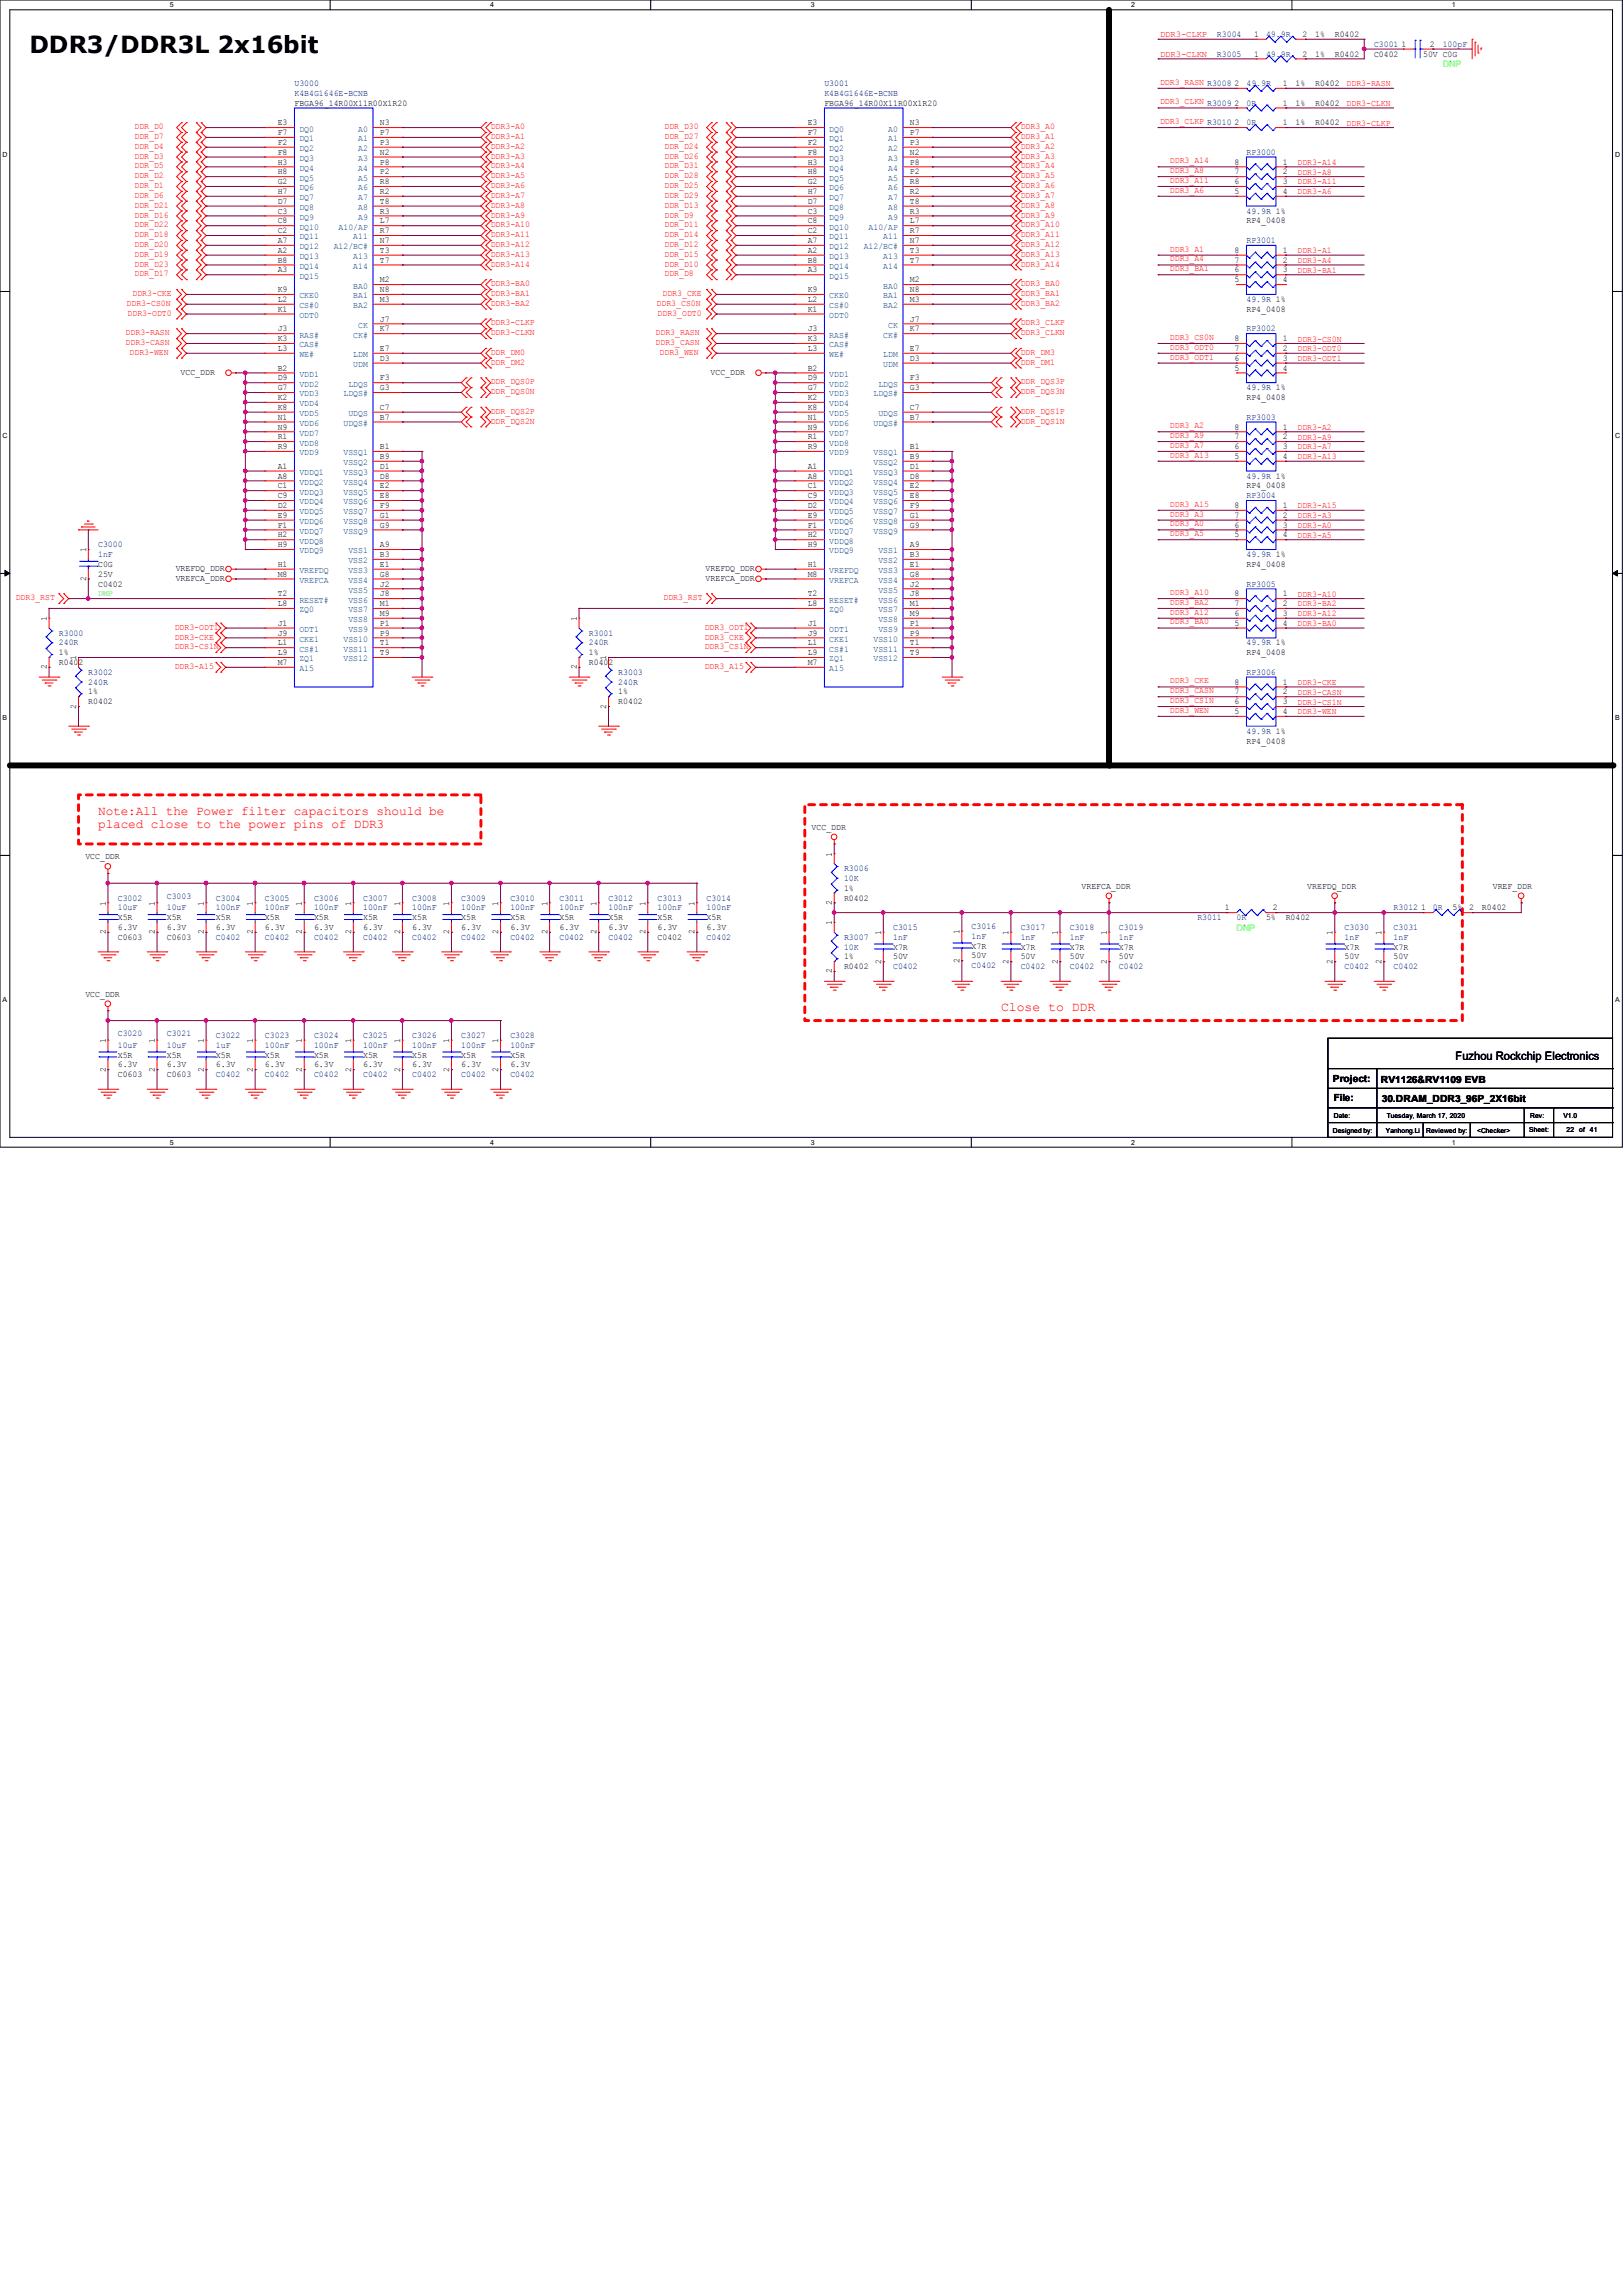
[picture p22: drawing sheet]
<svg xmlns="http://www.w3.org/2000/svg" width="210mm" height="297mm" viewBox="0 0 210 297" stroke-linecap="round" stroke-linejoin="round" font-family="sans-serif">
<defs><g id="words">
<text font-size="3" x="3.8" y="6.9">DDR3/DDR3L 2x16bit</text>
<g font-size="1.7" fill="#f00">
<text x="12.7" y="105.5">Note:All the Power filter capacitors should be</text>
<text x="12.7" y="107.1">placed close to the power pins of DDR3</text>
<text x="129.5" y="130.9">Close to DDR</text>
</g>
<text font-size="1.5" x="188.3" y="137.2">Fuzhou Rockchip Electronics</text>
<g font-size="1.3">
<text x="172.5" y="140">Project:</text>
<text x="172.6" y="142.5">File:</text>
<text x="178.7" y="140.1">RV1126&amp;RV1109 EVB</text>
<text x="178.8" y="142.7">30.DRAM_DDR3_96P_2X16bit</text>
</g>
<g font-size="1.1" fill="#f00">
<text x="150.1" y="4.8">DDR3-CLKP</text>
<text x="150.1" y="11">DDR3_RASN R3008</text>
<text x="150.1" y="7.4">DDR3-CLKN</text>
<text x="174.2" y="11.2">DDR3-RASN</text>
<text x="17.4" y="18">DDR_D7</text>
<text x="17.4" y="16.7">DDR_D0</text>
<text x="63.5" y="16.7">DDR3-A0</text>
<text x="63.5" y="18">DDR3-A1</text>
<text x="86" y="16.7">DDR_D30</text>
<text x="86" y="18">DDR_D27</text>
<text x="132.1" y="16.7">DDR3_A0</text>
<text x="132.1" y="18">DDR3_A1</text>
<text x="150.1" y="13.5">DDR3_CLKN R3009</text>
<text x="150.1" y="16">DDR3_CLKP R3010</text>
<text x="174.2" y="13.7">DDR3-CLKN</text>
<text x="174.2" y="16.3">DDR3-CLKP</text>
<text x="17.4" y="19.3">DDR_D4</text>
<text x="17.4" y="21.8">DDR_D5</text>
<text x="17.4" y="20.5">DDR_D3</text>
<text x="17.4" y="23.1">DDR_D2</text>
<text x="63.5" y="20.5">DDR3-A3</text>
<text x="63.5" y="19.3">DDR3-A2</text>
<text x="63.5" y="23.1">DDR3-A5</text>
<text x="63.5" y="21.8">DDR3-A4</text>
<text x="86" y="19.3">DDR_D24</text>
<text x="86" y="20.5">DDR_D26</text>
<text x="86" y="21.8">DDR_D31</text>
<text x="86" y="23.1">DDR_D28</text>
<text x="132.1" y="20.5">DDR3_A3</text>
<text x="132.1" y="19.3">DDR3_A2</text>
<text x="132.1" y="23.1">DDR3_A5</text>
<text x="132.1" y="21.8">DDR3_A4</text>
<text x="151.4" y="21.1">DDR3_A14</text>
<text x="151.4" y="22.4">DDR3_A8</text>
<text x="151.4" y="23.7">DDR3_A11</text>
<text x="167.9" y="21.3">DDR3-A14</text>
<text x="167.9" y="22.6">DDR3-A8</text>
<text x="167.9" y="23.9">DDR3-A11</text>
<text x="17.4" y="29.4">DDR_D22</text>
<text x="17.4" y="26.9">DDR_D21</text>
<text x="17.4" y="28.2">DDR_D16</text>
<text x="17.4" y="25.6">DDR_D6</text>
<text x="17.4" y="24.3">DDR_D1</text>
<text x="63.5" y="25.6">DDR3-A7</text>
<text x="63.5" y="24.3">DDR3-A6</text>
<text x="63.5" y="28.2">DDR3-A9</text>
<text x="63.5" y="26.9">DDR3-A8</text>
<text x="63.5" y="29.4">DDR3-A10</text>
<text x="86" y="24.3">DDR_D25</text>
<text x="86" y="25.6">DDR_D29</text>
<text x="86" y="28.2">DDR_D9</text>
<text x="86" y="29.4">DDR_D11</text>
<text x="86" y="26.9">DDR_D13</text>
<text x="132.1" y="25.6">DDR3_A7</text>
<text x="132.1" y="24.3">DDR3_A6</text>
<text x="132.1" y="28.2">DDR3_A9</text>
<text x="132.1" y="26.9">DDR3_A8</text>
<text x="132.1" y="29.4">DDR3_A10</text>
<text x="151.4" y="24.9">DDR3_A6</text>
<text x="167.9" y="25.1">DDR3-A6</text>
<text x="17.4" y="32">DDR_D20</text>
<text x="17.4" y="30.7">DDR_D18</text>
<text x="17.4" y="33.2">DDR_D19</text>
<text x="17.4" y="34.5">DDR_D23</text>
<text x="17.4" y="35.8">DDR_D17</text>
<text x="63.5" y="34.5">DDR3-A14</text>
<text x="63.5" y="33.2">DDR3-A13</text>
<text x="63.5" y="30.7">DDR3-A11</text>
<text x="63.5" y="32">DDR3-A12</text>
<text x="86" y="33.2">DDR_D15</text>
<text x="86" y="30.7">DDR_D14</text>
<text x="86" y="32">DDR_D12</text>
<text x="86" y="34.5">DDR_D10</text>
<text x="86" y="35.8">DDR_D8</text>
<text x="132.1" y="34.5">DDR3_A14</text>
<text x="132.1" y="33.2">DDR3_A13</text>
<text x="132.1" y="30.7">DDR3_A11</text>
<text x="132.1" y="32">DDR3_A12</text>
<text x="151.4" y="32.6">DDR3_A1</text>
<text x="151.4" y="33.8">DDR3_A4</text>
<text x="151.4" y="35.1">DDR3_BA1</text>
<text x="167.9" y="32.8">DDR3-A1</text>
<text x="167.9" y="34">DDR3-A4</text>
<text x="167.9" y="35.3">DDR3-BA1</text>
<text x="16.4" y="39.6">DDR3-CS0N</text>
<text x="16.5" y="40.9">DDR3-ODT0</text>
<text x="17.1" y="38.3">DDR3-CKE</text>
<text x="63.5" y="37">DDR3-BA0</text>
<text x="63.5" y="39.6">DDR3-BA2</text>
<text x="63.5" y="38.3">DDR3-BA1</text>
<text x="85" y="39.6">DDR3_CS0N</text>
<text x="85.1" y="40.9">DDR3_ODT0</text>
<text x="85.7" y="38.3">DDR3_CKE</text>
<text x="132.1" y="37">DDR3_BA0</text>
<text x="132.1" y="39.6">DDR3_BA2</text>
<text x="132.1" y="38.3">DDR3_BA1</text>
<text x="16.3" y="43.4">DDR3-RASN</text>
<text x="16.3" y="44.7">DDR3-CASN</text>
<text x="16.8" y="45.9">DDR3-WEN</text>
<text x="63.5" y="45.9">DDR_DM0</text>
<text x="63.5" y="47.2">DDR_DM2</text>
<text x="63.5" y="43.4">DDR3-CLKN</text>
<text x="63.5" y="42.1">DDR3-CLKP</text>
<text x="84.8" y="43.4">DDR3_RASN</text>
<text x="84.8" y="44.7">DDR3_CASN</text>
<text x="85.3" y="45.9">DDR3_WEN</text>
<text x="132.1" y="45.9">DDR_DM3</text>
<text x="132.1" y="47.2">DDR_DM1</text>
<text x="132.1" y="43.4">DDR3_CLKN</text>
<text x="132.1" y="42.1">DDR3_CLKP</text>
<text x="151.4" y="44">DDR3_CS0N</text>
<text x="151.4" y="45.3">DDR3_ODT0</text>
<text x="151.4" y="46.5">DDR3_ODT1</text>
<text x="167.9" y="44.2">DDR3-CS0N</text>
<text x="167.9" y="45.5">DDR3-ODT0</text>
<text x="167.9" y="46.7">DDR3-ODT1</text>
<text x="63.5" y="51">DDR_DQS0N</text>
<text x="63.5" y="49.7">DDR_DQS0P</text>
<text x="63.5" y="53.6">DDR_DQS2P</text>
<text x="132.1" y="51">DDR_DQS3N</text>
<text x="132.1" y="49.7">DDR_DQS3P</text>
<text x="132.1" y="53.6">DDR_DQS1P</text>
<text x="63.5" y="54.8">DDR_DQS2N</text>
<text x="132.1" y="54.8">DDR_DQS1N</text>
<text x="151.4" y="55.4">DDR3_A2</text>
<text x="151.4" y="59.2">DDR3_A13</text>
<text x="151.4" y="58">DDR3_A7</text>
<text x="151.4" y="56.7">DDR3_A9</text>
<text x="167.9" y="59.4">DDR3-A13</text>
<text x="167.9" y="55.6">DDR3-A2</text>
<text x="167.9" y="58.2">DDR3-A7</text>
<text x="167.9" y="56.9">DDR3-A9</text>
<text x="151.4" y="65.6">DDR3_A15</text>
<text x="167.9" y="65.8">DDR3-A15</text>
<text x="151.4" y="69.4">DDR3_A5</text>
<text x="151.4" y="68.1">DDR3_A0</text>
<text x="151.4" y="66.8">DDR3_A3</text>
<text x="167.9" y="69.6">DDR3-A5</text>
<text x="167.9" y="67.1">DDR3-A3</text>
<text x="167.9" y="68.3">DDR3-A0</text>
<text x="2" y="77.7">DDR3_RST</text>
<text x="85.9" y="77.7">DDR3_RST</text>
<text x="151.4" y="77">DDR3_A10</text>
<text x="167.9" y="77.2">DDR3-A10</text>
<text x="22.6" y="81.5">DDR3-ODT1</text>
<text x="22.6" y="82.8">DDR3-CKE</text>
<text x="91.2" y="81.5">DDR3_ODT1</text>
<text x="91.2" y="82.8">DDR3_CKE</text>
<text x="151.4" y="80.8">DDR3_BA0</text>
<text x="151.4" y="79.5">DDR3_A12</text>
<text x="151.4" y="78.3">DDR3_BA2</text>
<text x="167.9" y="81">DDR3-BA0</text>
<text x="167.9" y="78.5">DDR3-BA2</text>
<text x="167.9" y="79.8">DDR3-A12</text>
<text x="22.6" y="86.6">DDR3-A15</text>
<text x="22.6" y="84">DDR3-CS1N</text>
<text x="91.2" y="86.6">DDR3_A15</text>
<text x="91.2" y="84">DDR3_CS1N</text>
<text x="151.4" y="88.4">DDR3_CKE</text>
<text x="151.4" y="89.7">DDR3_CASN</text>
<text x="167.9" y="88.6">DDR3-CKE</text>
<text x="167.9" y="89.9">DDR3-CASN</text>
<text x="151.4" y="92.2">DDR3_WEN</text>
<text x="151.4" y="91">DDR3_CS1N</text>
<text x="167.9" y="92.5">DDR3-WEN</text>
<text x="167.9" y="91.2">DDR3-CS1N</text>
</g>
<g font-size="1.1" fill="#000080">
<text x="157.5" y="4.8">R3004</text>
<text x="163.8" y="4.8">49.9R</text>
<text x="38.1" y="11.1">U3000</text>
<text x="106.7" y="11.1">U3001</text>
<text x="157.5" y="7.3">R3005</text>
<text x="161.3" y="11.1">49.9R</text>
<text x="163.8" y="7.3">49.9R</text>
<text x="177.8" y="6.1">C3001</text>
<text x="186.7" y="6.1">100pF</text>
<text x="38.1" y="12.4">K4B4G1646E-BCNB</text>
<text x="106.7" y="12.4">K4B4G1646E-BCNB</text>
<text x="161.3" y="16.2">0R</text>
<text x="161.3" y="13.7">0R</text>
<text x="161.3" y="20">RP3000</text>
<text x="161.3" y="27.6">49.9R 1%</text>
<text x="161.3" y="31.5">RP3001</text>
<text x="161.3" y="39.1">49.9R 1%</text>
<text x="161.3" y="42.9">RP3002</text>
<text x="161.3" y="50.5">49.9R 1%</text>
<text x="161.3" y="54.3">RP3003</text>
<text x="161.3" y="61.9">49.9R 1%</text>
<text x="161.3" y="64.5">RP3004</text>
<text x="12.7" y="70.8">C3000</text>
<text x="12.7" y="72.1">1nF</text>
<text x="161.3" y="72.1">49.9R 1%</text>
<text x="161.3" y="75.9">RP3005</text>
<text x="7.6" y="82.3">R3000</text>
<text x="7.6" y="83.5">240R</text>
<text x="76.2" y="82.3">R3001</text>
<text x="76.2" y="83.5">240R</text>
<text x="161.3" y="83.5">49.9R 1%</text>
<text x="11.4" y="87.3">R3002</text>
<text x="11.4" y="88.6">240R</text>
<text x="80" y="87.3">R3003</text>
<text x="80" y="88.6">240R</text>
<text x="161.3" y="87.3">RP3006</text>
<text x="161.3" y="95">49.9R 1%</text>
<text x="109.2" y="112.7">R3006</text>
<text x="15.2" y="116.5">C3002</text>
<text x="15.2" y="117.8">10uF</text>
<text x="21.6" y="116.3">C3003</text>
<text x="21.6" y="117.8">10uF</text>
<text x="27.9" y="116.5">C3004</text>
<text x="27.9" y="117.8">100nF</text>
<text x="34.3" y="116.5">C3005</text>
<text x="34.3" y="117.8">100nF</text>
<text x="40.6" y="116.5">C3006</text>
<text x="40.6" y="117.8">100nF</text>
<text x="47" y="116.5">C3007</text>
<text x="47" y="117.8">100nF</text>
<text x="53.3" y="116.5">C3008</text>
<text x="53.3" y="117.8">100nF</text>
<text x="59.7" y="116.5">C3009</text>
<text x="59.7" y="117.8">100nF</text>
<text x="66" y="116.5">C3010</text>
<text x="66" y="117.8">100nF</text>
<text x="72.4" y="116.5">C3011</text>
<text x="72.4" y="117.8">100nF</text>
<text x="78.7" y="116.5">C3012</text>
<text x="78.7" y="117.8">100nF</text>
<text x="85.1" y="116.5">C3013</text>
<text x="85.1" y="117.8">100nF</text>
<text x="91.4" y="116.5">C3014</text>
<text x="91.4" y="117.8">100nF</text>
<text x="109.2" y="114">10K</text>
<text x="154.9" y="119.1">R3011</text>
<text x="160" y="119.1">0R</text>
<text x="180.3" y="117.8">R3012</text>
<text x="185.4" y="117.8">0R</text>
<text x="27.9" y="121.6">C0402</text>
<text x="34.3" y="121.6">C0402</text>
<text x="40.6" y="121.6">C0402</text>
<text x="47" y="121.6">C0402</text>
<text x="53.3" y="121.6">C0402</text>
<text x="59.7" y="121.6">C0402</text>
<text x="66" y="121.6">C0402</text>
<text x="72.4" y="121.6">C0402</text>
<text x="78.7" y="121.6">C0402</text>
<text x="91.4" y="121.6">C0402</text>
<text x="109.2" y="121.6">R3007</text>
<text x="109.2" y="122.9">10K</text>
<text x="115.6" y="120.4">C3015</text>
<text x="115.6" y="121.6">1nF</text>
<text x="115.6" y="125.4">C0402</text>
<text x="125.7" y="120.2">C3016</text>
<text x="125.7" y="121.5">1nF</text>
<text x="125.7" y="125.3">C0402</text>
<text x="132.1" y="120.4">C3017</text>
<text x="132.1" y="121.6">1nF</text>
<text x="132.1" y="125.4">C0402</text>
<text x="138.4" y="120.4">C3018</text>
<text x="138.4" y="121.6">1nF</text>
<text x="138.4" y="125.4">C0402</text>
<text x="144.8" y="120.4">C3019</text>
<text x="144.8" y="121.6">1nF</text>
<text x="144.8" y="125.4">C0402</text>
<text x="174" y="120.4">C3030</text>
<text x="174" y="121.6">1nF</text>
<text x="174" y="125.4">C0402</text>
<text x="180.3" y="120.4">C3031</text>
<text x="180.3" y="121.6">1nF</text>
<text x="180.3" y="125.4">C0402</text>
<text x="15.2" y="134.1">C3020</text>
<text x="15.2" y="135.6">10uF</text>
<text x="21.6" y="134.1">C3021</text>
<text x="21.6" y="135.6">10uF</text>
<text x="27.9" y="134.3">C3022</text>
<text x="27.9" y="135.6">1uF</text>
<text x="34.3" y="134.3">C3023</text>
<text x="34.3" y="135.6">100nF</text>
<text x="40.6" y="134.3">C3024</text>
<text x="40.6" y="135.6">100nF</text>
<text x="47" y="134.3">C3025</text>
<text x="47" y="135.6">100nF</text>
<text x="53.3" y="134.3">C3026</text>
<text x="53.3" y="135.6">100nF</text>
<text x="59.7" y="134.3">C3027</text>
<text x="59.7" y="135.6">100nF</text>
<text x="66" y="134.3">C3028</text>
<text x="66" y="135.6">100nF</text>
<text x="27.9" y="139.4">C0402</text>
<text x="34.3" y="139.4">C0402</text>
<text x="40.6" y="139.4">C0402</text>
<text x="47" y="139.4">C0402</text>
<text x="53.3" y="139.4">C0402</text>
<text x="59.7" y="139.4">C0402</text>
<text x="66" y="139.4">C0402</text>
</g>
<g font-size="1.1">
<text x="162.3" y="4.8">1</text>
<text x="168.5" y="4.8">2</text>
<text x="170.2" y="4.8">1%</text>
<text x="172.7" y="4.8">R0402</text>
<text x="159.8" y="11.1">2</text>
<text x="162.3" y="7.3">1</text>
<text x="166" y="11.1">1</text>
<text x="167.6" y="11.1">1%</text>
<text x="168.5" y="7.3">2</text>
<text x="170.2" y="11.1">R0402</text>
<text x="170.2" y="7.3">1%</text>
<text x="172.7" y="7.3">R0402</text>
<text x="177.8" y="7.3">C0402</text>
<text x="181.4" y="6.1">1</text>
<text x="184.1" y="7.3">50V C0G</text>
<text x="185" y="6.1">2</text>
<text x="35.9" y="16.2">E3</text>
<text x="35.9" y="17.5">F7</text>
<text x="38.1" y="13.7">FBGA96_14R00X11R00X1R20</text>
<text x="49.1" y="16.2">N3</text>
<text x="49.1" y="17.5">P7</text>
<text x="104.5" y="16.2">E3</text>
<text x="104.5" y="17.5">F7</text>
<text x="106.7" y="13.7">FBGA96_14R00X11R00X1R20</text>
<text x="117.7" y="16.2">N3</text>
<text x="117.7" y="17.5">P7</text>
<text x="159.8" y="16.2">2</text>
<text x="159.8" y="13.7">2</text>
<text x="166" y="16.2">1</text>
<text x="166" y="13.7">1</text>
<text x="167.6" y="16.2">1%</text>
<text x="167.6" y="13.7">1%</text>
<text x="170.2" y="16.2">R0402</text>
<text x="170.2" y="13.7">R0402</text>
<text x="35.9" y="18.8">F2</text>
<text x="35.9" y="20">F8</text>
<text x="35.9" y="21.3">H3</text>
<text x="35.9" y="22.6">H8</text>
<text x="35.9" y="23.8">G2</text>
<text x="49.1" y="18.8">P3</text>
<text x="49.1" y="20">N2</text>
<text x="49.1" y="21.3">P8</text>
<text x="49.1" y="22.6">P2</text>
<text x="49.1" y="23.8">R8</text>
<text x="104.5" y="18.8">F2</text>
<text x="104.5" y="20">F8</text>
<text x="104.5" y="21.3">H3</text>
<text x="104.5" y="22.6">H8</text>
<text x="104.5" y="23.8">G2</text>
<text x="117.7" y="18.8">P3</text>
<text x="117.7" y="20">N2</text>
<text x="117.7" y="21.3">P8</text>
<text x="117.7" y="22.6">P2</text>
<text x="117.7" y="23.8">R8</text>
<text x="159.8" y="23.8">6</text>
<text x="159.8" y="22.6">7</text>
<text x="159.8" y="21.3">8</text>
<text x="166" y="21.3">1</text>
<text x="166" y="22.6">2</text>
<text x="166" y="23.8">3</text>
<text x="35.9" y="25.1">H7</text>
<text x="35.9" y="26.4">D7</text>
<text x="35.9" y="27.6">C3</text>
<text x="35.9" y="28.9">C8</text>
<text x="49.1" y="25.1">R2</text>
<text x="49.1" y="26.4">T8</text>
<text x="49.1" y="27.6">R3</text>
<text x="49.1" y="28.9">L7</text>
<text x="104.5" y="25.1">H7</text>
<text x="104.5" y="26.4">D7</text>
<text x="104.5" y="27.6">C3</text>
<text x="104.5" y="28.9">C8</text>
<text x="117.7" y="25.1">R2</text>
<text x="117.7" y="26.4">T8</text>
<text x="117.7" y="27.6">R3</text>
<text x="117.7" y="28.9">L7</text>
<text x="159.8" y="25.1">5</text>
<text x="161.3" y="28.9">RP4_0408</text>
<text x="166" y="25.1">4</text>
<text x="35.9" y="30.2">C2</text>
<text x="35.9" y="31.5">A7</text>
<text x="35.9" y="32.7">A2</text>
<text x="35.9" y="34">B8</text>
<text x="35.9" y="35.3">A3</text>
<text x="49.1" y="30.2">R7</text>
<text x="49.1" y="31.5">N7</text>
<text x="49.1" y="32.7">T3</text>
<text x="49.1" y="34">T7</text>
<text x="104.5" y="30.2">C2</text>
<text x="104.5" y="31.5">A7</text>
<text x="104.5" y="32.7">A2</text>
<text x="104.5" y="34">B8</text>
<text x="104.5" y="35.3">A3</text>
<text x="117.7" y="30.2">R7</text>
<text x="117.7" y="31.5">N7</text>
<text x="117.7" y="32.7">T3</text>
<text x="117.7" y="34">T7</text>
<text x="159.8" y="35.3">6</text>
<text x="159.8" y="34">7</text>
<text x="159.8" y="32.7">8</text>
<text x="166" y="32.7">1</text>
<text x="166" y="34">2</text>
<text x="166" y="35.3">3</text>
<text x="35.9" y="37.8">K9</text>
<text x="35.9" y="39.1">L2</text>
<text x="35.9" y="40.3">K1</text>
<text x="49.1" y="36.5">M2</text>
<text x="49.1" y="37.8">N8</text>
<text x="49.1" y="39.1">M3</text>
<text x="49.1" y="41.6">J7</text>
<text x="104.5" y="37.8">K9</text>
<text x="104.5" y="39.1">L2</text>
<text x="104.5" y="40.3">K1</text>
<text x="117.7" y="36.5">M2</text>
<text x="117.7" y="37.8">N8</text>
<text x="117.7" y="39.1">M3</text>
<text x="117.7" y="41.6">J7</text>
<text x="159.8" y="36.5">5</text>
<text x="161.3" y="40.3">RP4_0408</text>
<text x="166" y="36.5">4</text>
<text x="35.9" y="42.9">J3</text>
<text x="35.9" y="44.2">K3</text>
<text x="35.9" y="45.4">L3</text>
<text x="35.9" y="48">B2</text>
<text x="49.1" y="42.9">K7</text>
<text x="49.1" y="45.4">E7</text>
<text x="49.1" y="46.7">D3</text>
<text x="104.5" y="42.9">J3</text>
<text x="104.5" y="44.2">K3</text>
<text x="104.5" y="45.4">L3</text>
<text x="104.5" y="48">B2</text>
<text x="117.7" y="42.9">K7</text>
<text x="117.7" y="45.4">E7</text>
<text x="117.7" y="46.7">D3</text>
<text x="159.8" y="48">5</text>
<text x="159.8" y="46.7">6</text>
<text x="159.8" y="45.4">7</text>
<text x="159.8" y="44.2">8</text>
<text x="166" y="44.2">1</text>
<text x="166" y="45.4">2</text>
<text x="166" y="46.7">3</text>
<text x="166" y="48">4</text>
<text x="23.4" y="48.5">VCC_DDR</text>
<text x="35.9" y="49.2">D9</text>
<text x="35.9" y="50.5">G7</text>
<text x="35.9" y="51.8">K2</text>
<text x="35.9" y="53">K8</text>
<text x="49.1" y="49.2">F3</text>
<text x="49.1" y="50.5">G3</text>
<text x="49.1" y="53">C7</text>
<text x="91.9" y="48.5">VCC_DDR</text>
<text x="104.5" y="49.2">D9</text>
<text x="104.5" y="50.5">G7</text>
<text x="104.5" y="51.8">K2</text>
<text x="104.5" y="53">K8</text>
<text x="117.7" y="49.2">F3</text>
<text x="117.7" y="50.5">G3</text>
<text x="117.7" y="53">C7</text>
<text x="161.3" y="51.8">RP4_0408</text>
<text x="35.9" y="54.3">N1</text>
<text x="35.9" y="55.6">N9</text>
<text x="35.9" y="56.9">R1</text>
<text x="35.9" y="58.1">R9</text>
<text x="49.1" y="54.3">B7</text>
<text x="49.1" y="58.1">B1</text>
<text x="49.1" y="59.4">B9</text>
<text x="104.5" y="54.3">N1</text>
<text x="104.5" y="55.6">N9</text>
<text x="104.5" y="56.9">R1</text>
<text x="104.5" y="58.1">R9</text>
<text x="117.7" y="54.3">B7</text>
<text x="117.7" y="58.1">B1</text>
<text x="117.7" y="59.4">B9</text>
<text x="159.8" y="59.4">5</text>
<text x="159.8" y="58.1">6</text>
<text x="159.8" y="56.9">7</text>
<text x="159.8" y="55.6">8</text>
<text x="166" y="55.6">1</text>
<text x="166" y="56.9">2</text>
<text x="166" y="58.1">3</text>
<text x="166" y="59.4">4</text>
<text x="35.9" y="60.7">A1</text>
<text x="35.9" y="61.9">A8</text>
<text x="35.9" y="63.2">C1</text>
<text x="35.9" y="64.5">C9</text>
<text x="35.9" y="65.7">D2</text>
<text x="49.1" y="60.7">D1</text>
<text x="49.1" y="61.9">D8</text>
<text x="49.1" y="63.2">E2</text>
<text x="49.1" y="64.5">E8</text>
<text x="49.1" y="65.7">F9</text>
<text x="104.5" y="60.7">A1</text>
<text x="104.5" y="61.9">A8</text>
<text x="104.5" y="63.2">C1</text>
<text x="104.5" y="64.5">C9</text>
<text x="104.5" y="65.7">D2</text>
<text x="117.7" y="60.7">D1</text>
<text x="117.7" y="61.9">D8</text>
<text x="117.7" y="63.2">E2</text>
<text x="117.7" y="64.5">E8</text>
<text x="117.7" y="65.7">F9</text>
<text x="159.8" y="65.7">8</text>
<text x="161.3" y="63.2">RP4_0408</text>
<text x="166" y="65.7">1</text>
<text x="11.1" y="71.5" transform="rotate(-90 11.1 71.5)">1</text>
<text x="35.9" y="67">E9</text>
<text x="35.9" y="68.3">F1</text>
<text x="35.9" y="69.6">H2</text>
<text x="35.9" y="70.8">H9</text>
<text x="49.1" y="70.8">A9</text>
<text x="49.1" y="67">G1</text>
<text x="49.1" y="68.3">G9</text>
<text x="104.5" y="67">E9</text>
<text x="104.5" y="68.3">F1</text>
<text x="104.5" y="69.6">H2</text>
<text x="104.5" y="70.8">H9</text>
<text x="117.7" y="70.8">A9</text>
<text x="117.7" y="67">G1</text>
<text x="117.7" y="68.3">G9</text>
<text x="159.8" y="69.6">5</text>
<text x="159.8" y="68.3">6</text>
<text x="159.8" y="67">7</text>
<text x="166" y="67">2</text>
<text x="166" y="68.3">3</text>
<text x="166" y="69.6">4</text>
<text x="11.1" y="75.2" transform="rotate(-90 11.1 75.2)">2</text>
<text x="12.7" y="75.9">C0402</text>
<text x="12.7" y="73.4">C0G</text>
<text x="12.7" y="74.6">25V</text>
<text x="22.7" y="73.9">VREFDQ_DDR</text>
<text x="22.7" y="75.1">VREFCA_DDR</text>
<text x="35.9" y="73.4">H1</text>
<text x="35.9" y="74.6">M8</text>
<text x="35.9" y="77.2">T2</text>
<text x="49.1" y="72.1">B3</text>
<text x="49.1" y="74.6">G8</text>
<text x="49.1" y="75.9">J2</text>
<text x="49.1" y="73.4">E1</text>
<text x="49.1" y="77.2">J8</text>
<text x="91.3" y="73.9">VREFDQ_DDR</text>
<text x="91.3" y="75.1">VREFCA_DDR</text>
<text x="104.5" y="73.4">H1</text>
<text x="104.5" y="74.6">M8</text>
<text x="104.5" y="77.2">T2</text>
<text x="117.7" y="72.1">B3</text>
<text x="117.7" y="74.6">G8</text>
<text x="117.7" y="75.9">J2</text>
<text x="117.7" y="73.4">E1</text>
<text x="117.7" y="77.2">J8</text>
<text x="159.8" y="77.2">8</text>
<text x="161.3" y="73.4">RP4_0408</text>
<text x="166" y="77.2">1</text>
<text x="6.1" y="80.4" transform="rotate(-90 6.1 80.4)">1</text>
<text x="35.9" y="81">J1</text>
<text x="35.9" y="82.3">J9</text>
<text x="35.9" y="83.5">L1</text>
<text x="35.9" y="78.4">L8</text>
<text x="49.1" y="78.4">M1</text>
<text x="49.1" y="79.7">M9</text>
<text x="49.1" y="81">P1</text>
<text x="49.1" y="82.3">P9</text>
<text x="49.1" y="83.5">T1</text>
<text x="74.6" y="80.4" transform="rotate(-90 74.6 80.4)">1</text>
<text x="104.5" y="81">J1</text>
<text x="104.5" y="82.3">J9</text>
<text x="104.5" y="83.5">L1</text>
<text x="104.5" y="78.4">L8</text>
<text x="117.7" y="78.4">M1</text>
<text x="117.7" y="79.7">M9</text>
<text x="117.7" y="81">P1</text>
<text x="117.7" y="82.3">P9</text>
<text x="117.7" y="83.5">T1</text>
<text x="159.8" y="81">5</text>
<text x="159.8" y="79.7">6</text>
<text x="159.8" y="78.4">7</text>
<text x="166" y="78.4">2</text>
<text x="166" y="79.7">3</text>
<text x="166" y="81">4</text>
<text x="6.1" y="86.6" transform="rotate(-90 6.1 86.6)">2</text>
<text x="7.6" y="86.1">R0402</text>
<text x="7.6" y="84.8">1%</text>
<text x="9.9" y="85.5" transform="rotate(-90 9.9 85.5)">1</text>
<text x="11.4" y="89.9">1%</text>
<text x="35.9" y="84.8">L9</text>
<text x="35.9" y="86.1">M7</text>
<text x="49.1" y="84.8">T9</text>
<text x="74.6" y="86.6" transform="rotate(-90 74.6 86.6)">2</text>
<text x="76.2" y="86.1">R0402</text>
<text x="76.2" y="84.8">1%</text>
<text x="78.4" y="85.5" transform="rotate(-90 78.4 85.5)">1</text>
<text x="80" y="89.9">1%</text>
<text x="104.5" y="84.8">L9</text>
<text x="104.5" y="86.1">M7</text>
<text x="117.7" y="84.8">T9</text>
<text x="159.8" y="89.9">7</text>
<text x="159.8" y="88.6">8</text>
<text x="161.3" y="84.8">RP4_0408</text>
<text x="166" y="88.6">1</text>
<text x="166" y="89.9">2</text>
<text x="9.9" y="91.7" transform="rotate(-90 9.9 91.7)">2</text>
<text x="11.4" y="91.1">R0402</text>
<text x="78.4" y="91.7" transform="rotate(-90 78.4 91.7)">2</text>
<text x="80" y="91.1">R0402</text>
<text x="159.8" y="92.4">5</text>
<text x="159.8" y="91.1">6</text>
<text x="166" y="91.1">3</text>
<text x="166" y="92.4">4</text>
<text x="161.3" y="96.2">RP4_0408</text>
<text x="105" y="107.4">VCC_DDR</text>
<text x="11" y="111.2">VCC_DDR</text>
<text x="107.7" y="110.9" transform="rotate(-90 107.7 110.9)">1</text>
<text x="13.7" y="117.2" transform="rotate(-90 13.7 117.2)">1</text>
<text x="15.2" y="119.1">X5R</text>
<text x="20" y="117.2" transform="rotate(-90 20 117.2)">1</text>
<text x="21.6" y="119.1">X5R</text>
<text x="26.4" y="117.2" transform="rotate(-90 26.4 117.2)">1</text>
<text x="27.9" y="119.1">X5R</text>
<text x="32.7" y="117.2" transform="rotate(-90 32.7 117.2)">1</text>
<text x="34.3" y="119.1">X5R</text>
<text x="39.1" y="117.2" transform="rotate(-90 39.1 117.2)">1</text>
<text x="40.6" y="119.1">X5R</text>
<text x="45.4" y="117.2" transform="rotate(-90 45.4 117.2)">1</text>
<text x="47" y="119.1">X5R</text>
<text x="51.8" y="117.2" transform="rotate(-90 51.8 117.2)">1</text>
<text x="53.3" y="119.1">X5R</text>
<text x="58.1" y="117.2" transform="rotate(-90 58.1 117.2)">1</text>
<text x="59.7" y="119.1">X5R</text>
<text x="64.5" y="117.2" transform="rotate(-90 64.5 117.2)">1</text>
<text x="66" y="119.1">X5R</text>
<text x="70.8" y="117.2" transform="rotate(-90 70.8 117.2)">1</text>
<text x="72.4" y="119.1">X5R</text>
<text x="77.2" y="117.2" transform="rotate(-90 77.2 117.2)">1</text>
<text x="78.7" y="119.1">X5R</text>
<text x="83.5" y="117.2" transform="rotate(-90 83.5 117.2)">1</text>
<text x="85.1" y="119.1">X5R</text>
<text x="89.9" y="117.2" transform="rotate(-90 89.9 117.2)">1</text>
<text x="91.4" y="119.1">X5R</text>
<text x="107.7" y="119.8" transform="rotate(-90 107.7 119.8)">1</text>
<text x="107.7" y="117.1" transform="rotate(-90 107.7 117.1)">2</text>
<text x="109.2" y="116.5">R0402</text>
<text x="109.2" y="115.3">1%</text>
<text x="140" y="115">VREFCA_DDR</text>
<text x="158.5" y="117.8">1</text>
<text x="163.8" y="119.1">5%</text>
<text x="164.7" y="117.8">2</text>
<text x="166.4" y="119.1">R0402</text>
<text x="169.2" y="115">VREFDQ_DDR</text>
<text x="183.9" y="117.8">1</text>
<text x="188" y="117.8">5%</text>
<text x="190.1" y="117.8">2</text>
<text x="191.8" y="117.8">R0402</text>
<text x="193.2" y="115">VREF_DDR</text>
<text x="13.7" y="120.9" transform="rotate(-90 13.7 120.9)">2</text>
<text x="15.2" y="121.6">C0603</text>
<text x="15.2" y="120.4">6.3V</text>
<text x="20" y="120.9" transform="rotate(-90 20 120.9)">2</text>
<text x="21.6" y="121.6">C0603</text>
<text x="21.6" y="120.4">6.3V</text>
<text x="26.4" y="120.9" transform="rotate(-90 26.4 120.9)">2</text>
<text x="27.9" y="120.4">6.3V</text>
<text x="32.7" y="120.9" transform="rotate(-90 32.7 120.9)">2</text>
<text x="34.3" y="120.4">6.3V</text>
<text x="39.1" y="120.9" transform="rotate(-90 39.1 120.9)">2</text>
<text x="40.6" y="120.4">6.3V</text>
<text x="45.4" y="120.9" transform="rotate(-90 45.4 120.9)">2</text>
<text x="47" y="120.4">6.3V</text>
<text x="51.8" y="120.9" transform="rotate(-90 51.8 120.9)">2</text>
<text x="53.3" y="120.4">6.3V</text>
<text x="58.1" y="120.9" transform="rotate(-90 58.1 120.9)">2</text>
<text x="59.7" y="120.4">6.3V</text>
<text x="64.5" y="120.9" transform="rotate(-90 64.5 120.9)">2</text>
<text x="66" y="120.4">6.3V</text>
<text x="70.8" y="120.9" transform="rotate(-90 70.8 120.9)">2</text>
<text x="72.4" y="120.4">6.3V</text>
<text x="77.2" y="120.9" transform="rotate(-90 77.2 120.9)">2</text>
<text x="78.7" y="120.4">6.3V</text>
<text x="83.5" y="120.9" transform="rotate(-90 83.5 120.9)">2</text>
<text x="85.1" y="121.6">C0402</text>
<text x="85.1" y="120.4">6.3V</text>
<text x="89.9" y="120.9" transform="rotate(-90 89.9 120.9)">2</text>
<text x="91.4" y="120.4">6.3V</text>
<text x="107.7" y="126" transform="rotate(-90 107.7 126)">2</text>
<text x="109.2" y="125.4">R0402</text>
<text x="109.2" y="124.2">1%</text>
<text x="114" y="124.7" transform="rotate(-90 114 124.7)">2</text>
<text x="114" y="121" transform="rotate(-90 114 121)">1</text>
<text x="115.6" y="122.9">X7R</text>
<text x="115.6" y="124.2">50V</text>
<text x="124.2" y="124.6" transform="rotate(-90 124.2 124.6)">2</text>
<text x="124.2" y="120.9" transform="rotate(-90 124.2 120.9)">1</text>
<text x="125.7" y="122.8">X7R</text>
<text x="125.7" y="124">50V</text>
<text x="130.5" y="124.7" transform="rotate(-90 130.5 124.7)">2</text>
<text x="130.5" y="121" transform="rotate(-90 130.5 121)">1</text>
<text x="132.1" y="122.9">X7R</text>
<text x="132.1" y="124.2">50V</text>
<text x="136.9" y="124.7" transform="rotate(-90 136.9 124.7)">2</text>
<text x="136.9" y="121" transform="rotate(-90 136.9 121)">1</text>
<text x="138.4" y="122.9">X7R</text>
<text x="138.4" y="124.2">50V</text>
<text x="143.2" y="124.7" transform="rotate(-90 143.2 124.7)">2</text>
<text x="143.2" y="121" transform="rotate(-90 143.2 121)">1</text>
<text x="144.8" y="122.9">X7R</text>
<text x="144.8" y="124.2">50V</text>
<text x="172.4" y="124.7" transform="rotate(-90 172.4 124.7)">2</text>
<text x="172.4" y="121" transform="rotate(-90 172.4 121)">1</text>
<text x="174" y="122.9">X7R</text>
<text x="174" y="124.2">50V</text>
<text x="178.8" y="124.7" transform="rotate(-90 178.8 124.7)">2</text>
<text x="178.8" y="121" transform="rotate(-90 178.8 121)">1</text>
<text x="180.3" y="122.9">X7R</text>
<text x="180.3" y="124.2">50V</text>
<text x="11" y="129">VCC_DDR</text>
<text x="13.7" y="135" transform="rotate(-90 13.7 135)">1</text>
<text x="15.2" y="136.9">X5R</text>
<text x="20" y="135" transform="rotate(-90 20 135)">1</text>
<text x="21.6" y="136.9">X5R</text>
<text x="26.4" y="135" transform="rotate(-90 26.4 135)">1</text>
<text x="27.9" y="136.9">X5R</text>
<text x="32.7" y="135" transform="rotate(-90 32.7 135)">1</text>
<text x="34.3" y="136.9">X5R</text>
<text x="39.1" y="135" transform="rotate(-90 39.1 135)">1</text>
<text x="40.6" y="136.9">X5R</text>
<text x="45.4" y="135" transform="rotate(-90 45.4 135)">1</text>
<text x="47" y="136.9">X5R</text>
<text x="51.8" y="135" transform="rotate(-90 51.8 135)">1</text>
<text x="53.3" y="136.9">X5R</text>
<text x="58.1" y="135" transform="rotate(-90 58.1 135)">1</text>
<text x="59.7" y="136.9">X5R</text>
<text x="64.5" y="135" transform="rotate(-90 64.5 135)">1</text>
<text x="66" y="136.9">X5R</text>
<text x="13.7" y="138.7" transform="rotate(-90 13.7 138.7)">2</text>
<text x="15.2" y="139.4">C0603</text>
<text x="15.2" y="138.1">6.3V</text>
<text x="20" y="138.7" transform="rotate(-90 20 138.7)">2</text>
<text x="21.6" y="139.4">C0603</text>
<text x="21.6" y="138.1">6.3V</text>
<text x="26.4" y="138.7" transform="rotate(-90 26.4 138.7)">2</text>
<text x="27.9" y="138.1">6.3V</text>
<text x="32.7" y="138.7" transform="rotate(-90 32.7 138.7)">2</text>
<text x="34.3" y="138.1">6.3V</text>
<text x="39.1" y="138.7" transform="rotate(-90 39.1 138.7)">2</text>
<text x="40.6" y="138.1">6.3V</text>
<text x="45.4" y="138.7" transform="rotate(-90 45.4 138.7)">2</text>
<text x="47" y="138.1">6.3V</text>
<text x="51.8" y="138.7" transform="rotate(-90 51.8 138.7)">2</text>
<text x="53.3" y="138.1">6.3V</text>
<text x="58.1" y="138.7" transform="rotate(-90 58.1 138.7)">2</text>
<text x="59.7" y="138.1">6.3V</text>
<text x="64.5" y="138.7" transform="rotate(-90 64.5 138.7)">2</text>
<text x="66" y="138.1">6.3V</text>
</g>
<g font-size="1.1" fill="#0f0">
<text x="186.7" y="8.7">DNP</text>
<text x="12.7" y="77.2">DNP</text>
<text x="160" y="120.5">DNP</text>
</g>
<g font-size="1.1" fill="#004080">
<text x="38.7" y="17">DQ0</text>
<text x="46.4" y="17">A0</text>
<text x="107.3" y="17">DQ0</text>
<text x="114.9" y="17">A0</text>
<text x="38.7" y="18.3">DQ1</text>
<text x="38.7" y="19.6">DQ2</text>
<text x="38.7" y="20.8">DQ3</text>
<text x="38.7" y="22.1">DQ4</text>
<text x="38.7" y="23.4">DQ5</text>
<text x="46.4" y="18.3">A1</text>
<text x="46.4" y="19.6">A2</text>
<text x="46.4" y="20.8">A3</text>
<text x="46.4" y="22.1">A4</text>
<text x="46.4" y="23.4">A5</text>
<text x="107.3" y="18.3">DQ1</text>
<text x="107.3" y="19.6">DQ2</text>
<text x="107.3" y="20.8">DQ3</text>
<text x="107.3" y="22.1">DQ4</text>
<text x="107.3" y="23.4">DQ5</text>
<text x="114.9" y="18.3">A1</text>
<text x="114.9" y="19.6">A2</text>
<text x="114.9" y="20.8">A3</text>
<text x="114.9" y="22.1">A4</text>
<text x="114.9" y="23.4">A5</text>
<text x="38.7" y="24.6">DQ6</text>
<text x="38.7" y="25.9">DQ7</text>
<text x="38.7" y="27.2">DQ8</text>
<text x="38.7" y="28.4">DQ9</text>
<text x="38.7" y="29.7">DQ10</text>
<text x="43.8" y="29.7">A10/AP</text>
<text x="46.4" y="24.6">A6</text>
<text x="46.4" y="25.9">A7</text>
<text x="46.4" y="27.2">A8</text>
<text x="46.4" y="28.4">A9</text>
<text x="107.3" y="24.6">DQ6</text>
<text x="107.3" y="25.9">DQ7</text>
<text x="107.3" y="27.2">DQ8</text>
<text x="107.3" y="28.4">DQ9</text>
<text x="107.3" y="29.7">DQ10</text>
<text x="112.4" y="29.7">A10/AP</text>
<text x="114.9" y="24.6">A6</text>
<text x="114.9" y="25.9">A7</text>
<text x="114.9" y="27.2">A8</text>
<text x="114.9" y="28.4">A9</text>
<text x="38.7" y="31">DQ11</text>
<text x="38.7" y="32.3">DQ12</text>
<text x="38.7" y="33.5">DQ13</text>
<text x="38.7" y="34.8">DQ14</text>
<text x="43.2" y="32.3">A12/BC#</text>
<text x="45.7" y="31">A11</text>
<text x="45.7" y="33.5">A13</text>
<text x="45.7" y="34.8">A14</text>
<text x="107.3" y="31">DQ11</text>
<text x="107.3" y="32.3">DQ12</text>
<text x="107.3" y="33.5">DQ13</text>
<text x="107.3" y="34.8">DQ14</text>
<text x="111.8" y="32.3">A12/BC#</text>
<text x="114.3" y="31">A11</text>
<text x="114.3" y="33.5">A13</text>
<text x="114.3" y="34.8">A14</text>
<text x="38.7" y="36.1">DQ15</text>
<text x="38.7" y="38.6">CKE0</text>
<text x="38.7" y="39.9">CS#0</text>
<text x="38.7" y="41.1">ODT0</text>
<text x="45.7" y="37.3">BA0</text>
<text x="45.7" y="38.6">BA1</text>
<text x="45.7" y="39.9">BA2</text>
<text x="107.3" y="36.1">DQ15</text>
<text x="107.3" y="38.6">CKE0</text>
<text x="107.3" y="39.9">CS#0</text>
<text x="107.3" y="41.1">ODT0</text>
<text x="114.3" y="37.3">BA0</text>
<text x="114.3" y="38.6">BA1</text>
<text x="114.3" y="39.9">BA2</text>
<text x="38.7" y="43.7">RAS#</text>
<text x="38.7" y="45">CAS#</text>
<text x="38.7" y="46.2">WE#</text>
<text x="45.7" y="43.7">CK#</text>
<text x="45.7" y="46.2">LDM</text>
<text x="45.7" y="47.5">UDM</text>
<text x="46.4" y="42.4">CK</text>
<text x="107.3" y="43.7">RAS#</text>
<text x="107.3" y="45">CAS#</text>
<text x="107.3" y="46.2">WE#</text>
<text x="114.3" y="43.7">CK#</text>
<text x="114.3" y="46.2">LDM</text>
<text x="114.3" y="47.5">UDM</text>
<text x="114.9" y="42.4">CK</text>
<text x="38.7" y="48.8">VDD1</text>
<text x="38.7" y="50">VDD2</text>
<text x="38.7" y="51.3">VDD3</text>
<text x="38.7" y="52.6">VDD4</text>
<text x="38.7" y="53.8">VDD5</text>
<text x="44.4" y="51.3">LDQS#</text>
<text x="45.1" y="50">LDQS</text>
<text x="45.1" y="53.8">UDQS</text>
<text x="107.3" y="48.8">VDD1</text>
<text x="107.3" y="50">VDD2</text>
<text x="107.3" y="51.3">VDD3</text>
<text x="107.3" y="52.6">VDD4</text>
<text x="107.3" y="53.8">VDD5</text>
<text x="113" y="51.3">LDQS#</text>
<text x="113.7" y="50">LDQS</text>
<text x="113.7" y="53.8">UDQS</text>
<text x="38.7" y="55.1">VDD6</text>
<text x="38.7" y="56.4">VDD7</text>
<text x="38.7" y="57.7">VDD8</text>
<text x="38.7" y="58.9">VDD9</text>
<text x="44.4" y="55.1">UDQS#</text>
<text x="44.4" y="58.9">VSSQ1</text>
<text x="107.3" y="55.1">VDD6</text>
<text x="107.3" y="56.4">VDD7</text>
<text x="107.3" y="57.7">VDD8</text>
<text x="107.3" y="58.9">VDD9</text>
<text x="113" y="55.1">UDQS#</text>
<text x="113" y="58.9">VSSQ1</text>
<text x="38.7" y="61.5">VDDQ1</text>
<text x="38.7" y="62.7">VDDQ2</text>
<text x="38.7" y="64">VDDQ3</text>
<text x="38.7" y="65.3">VDDQ4</text>
<text x="44.4" y="60.2">VSSQ2</text>
<text x="44.4" y="61.5">VSSQ3</text>
<text x="44.4" y="62.7">VSSQ4</text>
<text x="44.4" y="64">VSSQ5</text>
<text x="44.4" y="65.3">VSSQ6</text>
<text x="107.3" y="61.5">VDDQ1</text>
<text x="107.3" y="62.7">VDDQ2</text>
<text x="107.3" y="64">VDDQ3</text>
<text x="107.3" y="65.3">VDDQ4</text>
<text x="113" y="60.2">VSSQ2</text>
<text x="113" y="61.5">VSSQ3</text>
<text x="113" y="62.7">VSSQ4</text>
<text x="113" y="64">VSSQ5</text>
<text x="113" y="65.3">VSSQ6</text>
<text x="38.7" y="66.5">VDDQ5</text>
<text x="38.7" y="67.8">VDDQ6</text>
<text x="38.7" y="69.1">VDDQ7</text>
<text x="38.7" y="70.4">VDDQ8</text>
<text x="38.7" y="71.6">VDDQ9</text>
<text x="44.4" y="66.5">VSSQ7</text>
<text x="44.4" y="67.8">VSSQ8</text>
<text x="44.4" y="69.1">VSSQ9</text>
<text x="45.1" y="71.6">VSS1</text>
<text x="107.3" y="66.5">VDDQ5</text>
<text x="107.3" y="67.8">VDDQ6</text>
<text x="107.3" y="69.1">VDDQ7</text>
<text x="107.3" y="70.4">VDDQ8</text>
<text x="107.3" y="71.6">VDDQ9</text>
<text x="113" y="66.5">VSSQ7</text>
<text x="113" y="67.8">VSSQ8</text>
<text x="113" y="69.1">VSSQ9</text>
<text x="113.7" y="71.6">VSS1</text>
<text x="38.7" y="74.2">VREFDQ</text>
<text x="38.7" y="75.4">VREFCA</text>
<text x="38.7" y="78">RESET#</text>
<text x="45.1" y="72.9">VSS2</text>
<text x="45.1" y="75.4">VSS4</text>
<text x="45.1" y="76.7">VSS5</text>
<text x="45.1" y="74.2">VSS3</text>
<text x="45.1" y="78">VSS6</text>
<text x="107.3" y="74.2">VREFDQ</text>
<text x="107.3" y="75.4">VREFCA</text>
<text x="107.3" y="78">RESET#</text>
<text x="113.7" y="72.9">VSS2</text>
<text x="113.7" y="75.4">VSS4</text>
<text x="113.7" y="76.7">VSS5</text>
<text x="113.7" y="74.2">VSS3</text>
<text x="113.7" y="78">VSS6</text>
<text x="38.7" y="81.8">ODT1</text>
<text x="38.7" y="83.1">CKE1</text>
<text x="38.7" y="79.3">ZQ0</text>
<text x="44.4" y="83.1">VSS10</text>
<text x="45.1" y="79.3">VSS7</text>
<text x="45.1" y="80.5">VSS8</text>
<text x="45.1" y="81.8">VSS9</text>
<text x="107.3" y="81.8">ODT1</text>
<text x="107.3" y="83.1">CKE1</text>
<text x="107.3" y="79.3">ZQ0</text>
<text x="113" y="83.1">VSS10</text>
<text x="113.7" y="79.3">VSS7</text>
<text x="113.7" y="80.5">VSS8</text>
<text x="113.7" y="81.8">VSS9</text>
<text x="38.7" y="84.3">CS#1</text>
<text x="38.7" y="85.6">ZQ1</text>
<text x="38.7" y="86.9">A15</text>
<text x="44.4" y="84.3">VSS11</text>
<text x="44.4" y="85.6">VSS12</text>
<text x="107.3" y="84.3">CS#1</text>
<text x="107.3" y="85.6">ZQ1</text>
<text x="107.3" y="86.9">A15</text>
<text x="113" y="84.3">VSS11</text>
<text x="113" y="85.6">VSS12</text>
</g>
<g font-size=".9">
<text x="22" y=".9">5</text>
<text x="63.4" y=".9">4</text>
<text x="104.9" y=".9">3</text>
<text x="146.4" y=".9">2</text>
<text x="187.9" y=".9">1</text>
<text x=".3" y="20.3">D</text>
<text x="209" y="20.3">D</text>
<text x=".3" y="56.7">C</text>
<text x="209" y="56.7">C</text>
<text x=".3" y="93.2">B</text>
<text x="209" y="93.2">B</text>
<text x=".3" y="129.7">A</text>
<text x="209" y="129.7">A</text>
<text x="22" y="148.1">5</text>
<text x="63.4" y="148.1">4</text>
<text x="104.9" y="148.1">3</text>
<text x="146.4" y="148.1">2</text>
<text x="172.5" y="146.6">Designed by:</text>
<text x="172.6" y="144.7">Date:</text>
<text x="179.3" y="146.6">Yanhong.Li</text>
<text x="179.5" y="144.7">Tuesday, March 17, 2020</text>
<text x="184.5" y="146.6">Reviewed by:</text>
<text x="187.9" y="148.1">1</text>
<text x="191.1" y="146.6">&lt;Checker&gt;</text>
<text x="197.9" y="146.5">Sheet:</text>
<text x="198" y="144.7">Rev:</text>
<text x="202.3" y="144.7">V1.0</text>
<text x="202.7" y="146.5">22</text>
<text x="204.3" y="146.5">of 41</text>
</g>
</g></defs>
<path d="M0 0h209.9v148.5h-209.9zM1.3 1.3h207.4v145.9h-207.4z" fill="none" stroke="#000" stroke-width=".13"/>
<g fill="#fff">
<path d="M22 .1h.5v1h-.5z"/>
<path d="M22 147.3h.5v1h-.5z"/>
</g>
<path d="M42.7 0v1.3M42.7 147.2v1.3" fill="none" stroke="#000" stroke-width=".13"/>
<g fill="#fff">
<path d="M63.4 .1h.5v1h-.5z"/>
<path d="M63.4 147.3h.5v1h-.5z"/>
</g>
<path d="M84.2 0v1.3M84.2 147.2v1.3" fill="none" stroke="#000" stroke-width=".13"/>
<g fill="#fff">
<path d="M104.9 .1h.5v1h-.5z"/>
<path d="M104.9 147.3h.5v1h-.5z"/>
</g>
<path d="M125.7 0v1.3M125.7 147.2v1.3" fill="none" stroke="#000" stroke-width=".13"/>
<g fill="#fff">
<path d="M146.4 .1h.5v1h-.5z"/>
<path d="M146.4 147.3h.5v1h-.5z"/>
</g>
<path d="M167.2 0v1.3M167.2 147.2v1.3" fill="none" stroke="#000" stroke-width=".13"/>
<g fill="#fff">
<path d="M187.9 .1h.5v1h-.5z"/>
<path d="M187.9 147.3h.5v1h-.5z"/>
<path d="M.3 19.5h.7v1h-.7z"/>
<path d="M209 19.5h.6v1h-.6z"/>
<path d="M.3 55.9h.7v1h-.7z"/>
<path d="M209 55.9h.6v1h-.6z"/>
</g>
<path d="M0 37.7h1.3M208.7 37.7h1.2" fill="none" stroke="#000" stroke-width=".13"/>
<g fill="#fff">
<path d="M.3 92.4h.6v1h-.6z"/>
<path d="M209 92.4h.6v1h-.6z"/>
</g>
<path d="M0 74.2h1.3M208.7 74.2h1.2" fill="none" stroke="#000" stroke-width=".13"/>
<path d="M.6 73.8l.7 .4-.7 .3zM208.7 74.2l.6-.4v.7z" fill="#000" stroke="#000" stroke-width=".13"/>
<g fill="#fff">
<path d="M.3 128.9h.6v1h-.6z"/>
<path d="M209 128.9h.5v1h-.5z"/>
</g>
<g fill="none" stroke="#000" stroke-width=".13">
<path d="M0 110.7h1.3M208.7 110.7h1.2M171.8 134.4h36.9v12.8h-36.9zM171.8 138.3h36.9M178.2 138.3v8.9M208.7 138.3h.1M171.8 140.8h36.9M171.8 143.4h36.9M171.8 145.3h36.9M178.2 147.2h.1M184.1 147.2h.1M184.1 145.3v1.9"/>
<path d="M190.2 147.2h.1M190.2 145.3v1.9M197.2 147.2h.1M197.2 143.4v3.8M201 147.2h.1M201 143.4v3.8M208.7 140.8h.1M208.7 143.4h.1M208.7 145.3h.1"/>
</g>
<path d="M10.2 102.9h52v6.3h-52zM104.1 104.1h85.1v28h-85.1z" fill="none" stroke="#f00" stroke-width=".38" stroke-dasharray=".8 .8"/>
<path d="M143.5 1.3v97.8M1.3 99.1h207.4" fill="none" stroke="#000" stroke-width=".76"/>
<g fill="#000">
<circle cx="143.5" cy="99.1" r=".38"/>
<circle cx="208.7" cy="99.1" r=".38"/>
</g>
<g fill="none" stroke="#f00" stroke-width=".13">
<path d="M23.5 17.1h.1M23.5 18.4h.1M23.5 19.7h.1M23.5 15.9h.1M23.5 17.1l-.6 .7 .6 .6M23.5 18.4l-.6 .6 .6 .7M23.5 19.7l-.6 .6 .6 .7M23.5 15.9l-.6 .6 .6 .6M24.1 17.1h.1M24.1 18.4h.1M24.1 19.7h.1M24.1 15.9h.1"/>
<path d="M24.1 19.7l-.6 .6 .6 .7M24.1 17.1l-.6 .7 .6 .6M24.1 15.9l-.6 .6 .6 .6M24.1 18.4l-.6 .6 .6 .7M25.4 17.1h.1M25.4 18.4h.1M25.4 19.7h.1M25.4 15.9h.1M25.4 17.1l.6 .7-.6 .6M25.4 19.7l.6 .6-.6 .7M25.4 18.4l.6 .6-.6 .7M25.4 15.9l.6 .6-.6 .6"/>
<path d="M26 18.4h.1M26 17.1h.1M26 19.7h.1M26 15.9h.1M26 17.1l.7 .7-.7 .6M26 18.4l.7 .6-.7 .7M26 15.9l.7 .6-.7 .6M26 19.7l.7 .6-.7 .7M34.3 16.5h.1M34.3 17.8h.1M34.3 19h.1M34.3 16.5h3.8"/>
<path d="M34.3 17.8h3.8M34.3 19h3.8M48.3 16.5h3.8M48.3 17.8h3.8M48.3 19h3.8M52.1 16.5h.1M52.1 17.8h.1M52.1 19h.1M62.9 19.7h.1M62.9 18.4h.1M62.9 15.9h.1M62.9 17.1h.1"/>
<path d="M62.9 19.7l-.7 .6 .7 .7M62.9 18.4l-.7 .6 .7 .7M62.9 15.9l-.7 .6 .7 .6M62.9 17.1l-.7 .7 .7 .6M63.5 19.7h.1M63.5 18.4h.1M63.5 17.1h.1M63.5 15.9h.1M63.5 19.7l-.6 .6 .6 .7M63.5 18.4l-.6 .6 .6 .7M63.5 15.9l-.6 .6 .6 .6M63.5 17.1l-.6 .7 .6 .6"/>
<path d="M92.1 15.9h.1M92.1 17.1h.1M92.1 18.4h.1M92.1 19.7h.1M92.1 18.4l-.7 .6 .7 .7M92.1 15.9l-.7 .6 .7 .6M92.1 19.7l-.7 .6 .7 .7M92.1 17.1l-.7 .7 .7 .6M92.7 15.9h.1M92.7 17.1h.1M92.7 18.4h.1M92.7 19.7h.1"/>
<path d="M92.7 18.4l-.6 .6 .6 .7M92.7 19.7l-.6 .6 .6 .7M92.7 15.9l-.6 .6 .6 .6M92.7 17.1l-.6 .7 .6 .6M94 15.9h.1M94 17.1h.1M94 18.4h.1M94 19.7h.1M94 15.9l.6 .6-.6 .6M94 18.4l.6 .6-.6 .7M94 17.1l.6 .7-.6 .6M94 19.7l.6 .6-.6 .7"/>
<path d="M94.6 17.1h.1M94.6 15.9h.1M94.6 18.4h.1M94.6 19.7h.1M94.6 19.7l.6 .6-.6 .7M94.6 17.1l.6 .7-.6 .6M94.6 15.9l.6 .6-.6 .6M94.6 18.4l.6 .6-.6 .7M102.9 16.5h.1M102.9 17.8h.1M102.9 19h.1M102.9 16.5h3.8"/>
<path d="M102.9 17.8h3.8M102.9 19h3.8M116.8 16.5h3.8M116.8 17.8h3.8M116.8 19h3.8M120.6 16.5h.1M120.6 17.8h.1M120.6 19h.1M131.4 19.7h.1M131.4 18.4h.1M131.4 15.9h.1M131.4 17.1h.1"/>
<path d="M131.4 19.7l-.6 .6 .6 .7M131.4 18.4l-.6 .6 .6 .7M131.4 15.9l-.6 .6 .6 .6M131.4 17.1l-.6 .7 .6 .6M132.1 19.7h.1M132.1 18.4h.1M132.1 17.1h.1M132.1 15.9h.1M132.1 19.7l-.7 .6 .7 .7M132.1 18.4l-.7 .6 .7 .7M132.1 15.9l-.7 .6 .7 .6M132.1 17.1l-.7 .7 .7 .6"/>
<path d="M160 16.5h.1M160 11.4h.1M160 14h.1M160 16.5h1.3M160 11.4h1.3M160 14h1.3M162.6 5.1h.1M162.6 7.6h.1M162.6 5.1h1.2M162.6 7.6h1.2M165.1 16.5h1.3M165.1 11.4h1.3"/>
<path d="M165.1 14h1.3M166.4 16.5h.1M166.4 11.4h.1M166.4 14h.1M167.6 5.1h1.3M167.6 7.6h1.3M168.9 5.1h.1M168.9 7.6h.1M181.6 6.3h.1M181.6 6.3h1.3M184.1 6.3h1.3M185.4 6.3h.1"/>
<path d="M190.5 5.1h.1M190.5 5.1v2.5M190.9 5.5h.1M190.9 5.5v1.7M191.3 6.9h.1M191.3 5.8v1.1M191.6 6.2h.1M191.6 6.2v.3M22.9 37.5h.1M22.9 38.7h.1M22.9 37.5l.6 .6-.6 .6M22.9 38.7l.6 .7-.6 .6"/>
<path d="M23.5 28.6h.1M23.5 29.8h.1M23.5 31.1h.1M23.5 32.4h.1M23.5 38.7h.1M23.5 37.5h.1M23.5 26h.1M23.5 27.3h.1M23.5 33.7h.1M23.5 34.9h.1M23.5 36.2h.1M23.5 21h.1"/>
<path d="M23.5 22.2h.1M23.5 24.8h.1M23.5 23.5h.1M23.5 32.4l-.6 .6 .6 .7M23.5 24.8l-.6 .6 .6 .6M23.5 28.6l-.6 .6 .6 .6M23.5 34.9l-.6 .7 .6 .6M23.5 27.3l-.6 .6 .6 .7M23.5 31.1l-.6 .6 .6 .7M23.5 37.5l.6 .6-.6 .6M23.5 38.7l.6 .7-.6 .6M23.5 29.8l-.6 .7 .6 .6"/>
<path d="M23.5 26l-.6 .7 .6 .6M23.5 23.5l-.6 .6 .6 .7M23.5 33.7l-.6 .6 .6 .6M23.5 21l-.6 .6 .6 .6M23.5 22.2l-.6 .7 .6 .6M24.1 28.6h.1M24.1 29.8h.1M24.1 31.1h.1M24.1 32.4h.1M24.1 26h.1M24.1 27.3h.1M24.1 33.7h.1"/>
<path d="M24.1 34.9h.1M24.1 36.2h.1M24.1 21h.1M24.1 22.2h.1M24.1 24.8h.1M24.1 23.5h.1M24.1 26l-.6 .7 .6 .6M24.1 31.1l-.6 .6 .6 .7M24.1 28.6l-.6 .6 .6 .6M24.1 33.7l-.6 .6 .6 .6M24.1 23.5l-.6 .6 .6 .7M24.1 24.8l-.6 .6 .6 .6"/>
<path d="M24.1 29.8l-.6 .7 .6 .6M24.1 27.3l-.6 .6 .6 .7M24.1 32.4l-.6 .6 .6 .7M24.1 34.9l-.6 .7 .6 .6M24.1 21l-.6 .6 .6 .6M24.1 22.2l-.6 .7 .6 .6M25.4 28.6h.1M25.4 29.8h.1M25.4 31.1h.1M25.4 32.4h.1M25.4 26h.1M25.4 27.3h.1"/>
<path d="M25.4 33.7h.1M25.4 34.9h.1M25.4 36.2h.1M25.4 21h.1M25.4 22.2h.1M25.4 24.8h.1M25.4 23.5h.1M25.4 28.6l.6 .6-.6 .6M25.4 26l.6 .7-.6 .6M25.4 31.1l.6 .6-.6 .7M25.4 33.7l.6 .6-.6 .6M25.4 34.9l.6 .7-.6 .6"/>
<path d="M25.4 27.3l.6 .6-.6 .7M25.4 24.8l.6 .6-.6 .6M25.4 29.8l.6 .7-.6 .6M25.4 32.4l.6 .6-.6 .7M25.4 21l.6 .6-.6 .6M25.4 23.5l.6 .6-.6 .7M25.4 22.2l.6 .7-.6 .6M26 29.8h.1M26 28.6h.1M26 32.4h.1M26 31.1h.1M26 27.3h.1"/>
<path d="M26 26h.1M26 33.7h.1M26 34.9h.1M26 36.2h.1M26 22.2h.1M26 21h.1M26 24.8h.1M26 23.5h.1M26 28.6l.7 .6-.7 .6M26 24.8l.7 .6-.7 .6M26 31.1l.7 .6-.7 .7M26 27.3l.7 .6-.7 .7"/>
<path d="M26 34.9l.7 .7-.7 .6M26 26l.7 .7-.7 .6M26 22.2l.7 .7-.7 .6M26 29.8l.7 .7-.7 .6M26 23.5l.7 .6-.7 .7M26 33.7l.7 .6-.7 .6M26 32.4l.7 .6-.7 .7M26 21l.7 .6-.7 .6M34.3 20.3h.1M34.3 21.6h.1M34.3 22.9h.1M34.3 24.1h.1"/>
<path d="M34.3 25.4h.1M34.3 26.7h.1M34.3 27.9h.1M34.3 29.2h.1M34.3 30.5h.1M34.3 31.7h.1M34.3 33h.1M34.3 34.3h.1M34.3 35.6h.1M34.3 38.1h.1M34.3 39.4h.1M34.3 21.6h3.8"/>
<path d="M34.3 22.9h3.8M34.3 24.1h3.8M34.3 25.4h3.8M34.3 20.3h3.8M34.3 26.7h3.8M34.3 27.9h3.8M34.3 29.2h3.8M34.3 30.5h3.8M34.3 31.7h3.8M34.3 33h3.8M34.3 34.3h3.8M34.3 35.6h3.8"/>
<path d="M34.3 38.1h3.8M34.3 39.4h3.8M48.3 21.6h3.8M48.3 22.9h3.8M48.3 24.1h3.8M48.3 25.4h3.8M48.3 20.3h3.8M48.3 26.7h3.8M48.3 27.9h3.8M48.3 29.2h3.8M48.3 30.5h3.8M48.3 31.7h3.8"/>
<path d="M48.3 33h3.8M48.3 34.3h3.8M48.3 38.1h3.8M48.3 39.4h3.8M48.3 36.8h3.8M52.1 20.3h.1M52.1 21.6h.1M52.1 22.9h.1M52.1 24.1h.1M52.1 25.4h.1M52.1 26.7h.1M52.1 27.9h.1"/>
<path d="M52.1 29.2h.1M52.1 30.5h.1M52.1 31.7h.1M52.1 33h.1M52.1 36.8h.1M52.1 38.1h.1M52.1 39.4h.1M52.1 34.3h.1M62.9 36.2h.1M62.9 37.5h.1M62.9 33.7h.1M62.9 34.9h.1"/>
<path d="M62.9 32.4h.1M62.9 21h.1M62.9 22.2h.1M62.9 23.5h.1M62.9 24.8h.1M62.9 26h.1M62.9 27.3h.1M62.9 28.6h.1M62.9 29.8h.1M62.9 31.1h.1M62.9 38.7h.1M62.9 36.2l-.7 .6 .7 .7"/>
<path d="M62.9 33.7l-.7 .6 .7 .6M62.9 32.4l-.7 .6 .7 .7M62.9 22.2l-.7 .7 .7 .6M62.9 21l-.7 .6 .7 .6M62.9 24.8l-.7 .6 .7 .6M62.9 23.5l-.7 .6 .7 .7M62.9 27.3l-.7 .6 .7 .7M62.9 26l-.7 .7 .7 .6M62.9 29.8l-.7 .7 .7 .6M62.9 28.6l-.7 .6 .7 .6M62.9 31.1l-.7 .6 .7 .7M62.9 38.7l-.7 .7 .7 .6"/>
<path d="M62.9 37.5l-.7 .6 .7 .6M63.5 37.5h.1M63.5 36.2h.1M63.5 34.9h.1M63.5 33.7h.1M63.5 32.4h.1M63.5 21h.1M63.5 23.5h.1M63.5 22.2h.1M63.5 26h.1M63.5 24.8h.1M63.5 28.6h.1"/>
<path d="M63.5 27.3h.1M63.5 31.1h.1M63.5 29.8h.1M63.5 38.7h.1M63.5 36.2l-.6 .6 .6 .7M63.5 33.7l-.6 .6 .6 .6M63.5 32.4l-.6 .6 .6 .7M63.5 22.2l-.6 .7 .6 .6M63.5 21l-.6 .6 .6 .6M63.5 24.8l-.6 .6 .6 .6M63.5 23.5l-.6 .6 .6 .7M63.5 27.3l-.6 .6 .6 .7"/>
<path d="M63.5 26l-.6 .7 .6 .6M63.5 29.8l-.6 .7 .6 .6M63.5 28.6l-.6 .6 .6 .6M63.5 31.1l-.6 .6 .6 .7M63.5 38.7l-.6 .7 .6 .6M63.5 37.5l-.6 .6 .6 .6M91.4 37.5h.1M91.4 38.7h.1M91.4 37.5l.7 .6-.7 .6M91.4 38.7l.7 .7-.7 .6M92.1 38.7h.1M92.1 37.5h.1"/>
<path d="M92.1 32.4h.1M92.1 33.7h.1M92.1 21h.1M92.1 22.2h.1M92.1 23.5h.1M92.1 24.8h.1M92.1 26h.1M92.1 27.3h.1M92.1 28.6h.1M92.1 29.8h.1M92.1 31.1h.1M92.1 34.9h.1"/>
<path d="M92.1 36.2h.1M92.1 37.5l.6 .6-.6 .6M92.1 38.7l.6 .7-.6 .6M92.1 23.5l-.7 .6 .7 .7M92.1 21l-.7 .6 .7 .6M92.1 24.8l-.7 .6 .7 .6M92.1 26l-.7 .7 .7 .6M92.1 32.4l-.7 .6 .7 .7M92.1 22.2l-.7 .7 .7 .6M92.1 27.3l-.7 .6 .7 .7M92.1 28.6l-.7 .6 .7 .6M92.1 31.1l-.7 .6 .7 .7"/>
<path d="M92.1 29.8l-.7 .7 .7 .6M92.1 33.7l-.7 .6 .7 .6M92.1 34.9l-.7 .7 .7 .6M92.7 32.4h.1M92.7 33.7h.1M92.7 21h.1M92.7 22.2h.1M92.7 23.5h.1M92.7 24.8h.1M92.7 26h.1M92.7 27.3h.1M92.7 28.6h.1"/>
<path d="M92.7 29.8h.1M92.7 31.1h.1M92.7 34.9h.1M92.7 36.2h.1M92.7 21l-.6 .6 .6 .6M92.7 23.5l-.6 .6 .6 .7M92.7 24.8l-.6 .6 .6 .6M92.7 34.9l-.6 .7 .6 .6M92.7 32.4l-.6 .6 .6 .7M92.7 22.2l-.6 .7 .6 .6M92.7 26l-.6 .7 .6 .6M92.7 27.3l-.6 .6 .6 .7"/>
<path d="M92.7 29.8l-.6 .7 .6 .6M92.7 31.1l-.6 .6 .6 .7M92.7 28.6l-.6 .6 .6 .6M92.7 33.7l-.6 .6 .6 .6M94 32.4h.1M94 33.7h.1M94 21h.1M94 22.2h.1M94 23.5h.1M94 24.8h.1M94 26h.1M94 27.3h.1"/>
<path d="M94 28.6h.1M94 29.8h.1M94 31.1h.1M94 34.9h.1M94 36.2h.1M94 34.9l.6 .7-.6 .6M94 21l.6 .6-.6 .6M94 22.2l.6 .7-.6 .6M94 32.4l.6 .6-.6 .7M94 29.8l.6 .7-.6 .6M94 23.5l.6 .6-.6 .7M94 24.8l.6 .6-.6 .6"/>
<path d="M94 27.3l.6 .6-.6 .7M94 28.6l.6 .6-.6 .6M94 26l.6 .7-.6 .6M94 31.1l.6 .6-.6 .7M94 33.7l.6 .6-.6 .6M94.6 33.7h.1M94.6 32.4h.1M94.6 21h.1M94.6 22.2h.1M94.6 23.5h.1M94.6 24.8h.1M94.6 26h.1"/>
<path d="M94.6 28.6h.1M94.6 27.3h.1M94.6 29.8h.1M94.6 31.1h.1M94.6 34.9h.1M94.6 36.2h.1M94.6 21l.6 .6-.6 .6M94.6 22.2l.6 .7-.6 .6M94.6 32.4l.6 .6-.6 .7M94.6 28.6l.6 .6-.6 .6M94.6 23.5l.6 .6-.6 .7M94.6 24.8l.6 .6-.6 .6"/>
<path d="M94.6 27.3l.6 .6-.6 .7M94.6 31.1l.6 .6-.6 .7M94.6 26l.6 .7-.6 .6M94.6 29.8l.6 .7-.6 .6M94.6 33.7l.6 .6-.6 .6M94.6 34.9l.6 .7-.6 .6M102.9 20.3h.1M102.9 21.6h.1M102.9 22.9h.1M102.9 24.1h.1M102.9 25.4h.1M102.9 26.7h.1"/>
<path d="M102.9 27.9h.1M102.9 29.2h.1M102.9 30.5h.1M102.9 31.7h.1M102.9 33h.1M102.9 34.3h.1M102.9 35.6h.1M102.9 38.1h.1M102.9 39.4h.1M102.9 21.6h3.8M102.9 22.9h3.8M102.9 24.1h3.8"/>
<path d="M102.9 25.4h3.8M102.9 20.3h3.8M102.9 26.7h3.8M102.9 27.9h3.8M102.9 29.2h3.8M102.9 30.5h3.8M102.9 31.7h3.8M102.9 33h3.8M102.9 34.3h3.8M102.9 35.6h3.8M102.9 38.1h3.8M102.9 39.4h3.8"/>
<path d="M116.8 21.6h3.8M116.8 22.9h3.8M116.8 24.1h3.8M116.8 25.4h3.8M116.8 20.3h3.8M116.8 26.7h3.8M116.8 27.9h3.8M116.8 29.2h3.8M116.8 30.5h3.8M116.8 31.7h3.8M116.8 33h3.8M116.8 34.3h3.8"/>
<path d="M116.8 38.1h3.8M116.8 39.4h3.8M116.8 36.8h3.8M120.6 20.3h.1M120.6 21.6h.1M120.6 22.9h.1M120.6 24.1h.1M120.6 25.4h.1M120.6 26.7h.1M120.6 27.9h.1M120.6 29.2h.1M120.6 30.5h.1"/>
<path d="M120.6 31.7h.1M120.6 33h.1M120.6 36.8h.1M120.6 38.1h.1M120.6 39.4h.1M120.6 34.3h.1M131.4 36.2h.1M131.4 37.5h.1M131.4 33.7h.1M131.4 34.9h.1M131.4 32.4h.1M131.4 21h.1"/>
<path d="M131.4 22.2h.1M131.4 23.5h.1M131.4 24.8h.1M131.4 26h.1M131.4 27.3h.1M131.4 28.6h.1M131.4 29.8h.1M131.4 31.1h.1M131.4 38.7h.1M131.4 38.7l-.6 .7 .6 .6M131.4 36.2l-.6 .6 .6 .7M131.4 33.7l-.6 .6 .6 .6"/>
<path d="M131.4 32.4l-.6 .6 .6 .7M131.4 22.2l-.6 .7 .6 .6M131.4 21l-.6 .6 .6 .6M131.4 24.8l-.6 .6 .6 .6M131.4 23.5l-.6 .6 .6 .7M131.4 27.3l-.6 .6 .6 .7M131.4 26l-.6 .7 .6 .6M131.4 29.8l-.6 .7 .6 .6M131.4 28.6l-.6 .6 .6 .6M131.4 31.1l-.6 .6 .6 .7M131.4 37.5l-.6 .6 .6 .6M132.1 37.5h.1"/>
<path d="M132.1 36.2h.1M132.1 34.9h.1M132.1 33.7h.1M132.1 32.4h.1M132.1 21h.1M132.1 23.5h.1M132.1 22.2h.1M132.1 26h.1M132.1 24.8h.1M132.1 28.6h.1M132.1 27.3h.1M132.1 31.1h.1"/>
<path d="M132.1 29.8h.1M132.1 38.7h.1M132.1 37.5l-.7 .6 .7 .6M132.1 36.2l-.7 .6 .7 .7M132.1 33.7l-.7 .6 .7 .6M132.1 32.4l-.7 .6 .7 .7M132.1 22.2l-.7 .7 .7 .6M132.1 21l-.7 .6 .7 .6M132.1 24.8l-.7 .6 .7 .6M132.1 23.5l-.7 .6 .7 .7M132.1 27.3l-.7 .6 .7 .7M132.1 26l-.7 .7 .7 .6"/>
<path d="M132.1 29.8l-.7 .7 .7 .6M132.1 28.6l-.7 .6 .7 .6M132.1 31.1l-.7 .6 .7 .7M132.1 38.7l-.7 .7 .7 .6M160 25.4h.1M160 24.1h.1M160 22.9h.1M160 21.6h.1M160 36.8h.1M160 35.6h.1M160 34.3h.1M160 33h.1"/>
<path d="M160 21.6h1.3M160 22.9h1.3M160 24.1h1.3M160 25.4h1.3M160 33h1.3M160 34.3h1.3M160 35.6h1.3M160 36.8h1.3M165.1 21.6h1.3M165.1 22.9h1.3M165.1 24.1h1.3M165.1 25.4h1.3"/>
<path d="M165.1 33h1.3M165.1 34.3h1.3M165.1 35.6h1.3M165.1 36.8h1.3M166.4 21.6h.1M166.4 22.9h.1M166.4 24.1h.1M166.4 25.4h.1M166.4 33h.1M166.4 34.3h.1M166.4 35.6h.1M166.4 36.8h.1"/>
<path d="M22.9 40h.1M22.9 41.3h.1M22.9 42.5h.1M22.9 43.8h.1M22.9 45.1h.1M22.9 46.4h.1M22.9 40l.6 .6-.6 .7M22.9 42.5l.6 .7-.6 .6M22.9 43.8l.6 .6-.6 .7M22.9 45.1l.6 .6-.6 .7M23.5 40h.1M23.5 41.3h.1"/>
<path d="M23.5 43.8h.1M23.5 42.5h.1M23.5 45.1h.1M23.5 46.4h.1M23.5 40l.6 .6-.6 .7M23.5 42.5l.6 .7-.6 .6M23.5 43.8l.6 .6-.6 .7M23.5 45.1l.6 .6-.6 .7M30 48.3h.5M30.5 48.3h.1M34.3 40.6h.1M34.3 43.2h.1"/>
<path d="M34.3 44.4h.1M34.3 45.7h.1M34.3 48.3h.1M34.3 49.5h.1M34.3 50.8h.1M34.3 52.1h.1M34.3 53.3h.1M34.3 54.6h.1M34.3 55.9h.1M34.3 57.1h.1M34.3 58.4h.1M34.3 48.3h3.8"/>
<path d="M34.3 55.9h3.8M34.3 57.1h3.8M34.3 58.4h3.8M34.3 40.6h3.8M34.3 43.2h3.8M34.3 44.4h3.8M34.3 45.7h3.8M34.3 49.5h3.8M34.3 50.8h3.8M34.3 52.1h3.8M34.3 53.3h3.8M34.3 54.6h3.8"/>
<path d="M48.3 58.4h3.8M48.3 59.7h3.8M48.3 43.2h3.8M48.3 45.7h3.8M48.3 49.5h3.8M48.3 50.8h3.8M48.3 53.3h3.8M48.3 41.9h3.8M48.3 47h3.8M48.3 54.6h3.8M52.1 41.9h.1M52.1 43.2h.1"/>
<path d="M52.1 45.7h.1M52.1 47h.1M52.1 49.5h.1M52.1 50.8h.1M52.1 53.3h.1M52.1 54.6h.1M52.1 58.4h.1M52.1 59.7h.1M60.3 50.2h.1M60.3 51.4h.1M60.3 48.9h.1M60.3 52.7h.1"/>
<path d="M60.3 54h.1M60.3 55.2h.1M60.3 50.2l-.6 .6 .6 .6M60.3 54l-.6 .6 .6 .6M60.3 48.9l-.6 .6 .6 .7M60.3 52.7l-.6 .6 .6 .7M61 51.4h.1M61 50.2h.1M61 48.9h.1M61 54h.1M61 52.7h.1M61 55.2h.1"/>
<path d="M61 54l-.7 .6 .7 .6M61 50.2l-.7 .6 .7 .6M61 52.7l-.7 .6 .7 .7M61 48.9l-.7 .6 .7 .7M62.2 51.4h.1M62.2 50.2h.1M62.2 48.9h.1M62.2 54h.1M62.2 52.7h.1M62.2 55.2h.1M62.2 52.7l.7 .6-.7 .7M62.2 50.2l.7 .6-.7 .6"/>
<path d="M62.2 48.9l.7 .6-.7 .7M62.2 54l.7 .6-.7 .6M62.9 51.4h.1M62.9 50.2h.1M62.9 48.9h.1M62.9 54h.1M62.9 52.7h.1M62.9 55.2h.1M62.9 45.1h.1M62.9 46.4h.1M62.9 47.6h.1M62.9 42.5h.1"/>
<path d="M62.9 43.8h.1M62.9 41.3h.1M62.9 40h.1M62.9 54l.6 .6-.6 .6M62.9 50.2l.6 .6-.6 .6M62.9 46.4l-.7 .6 .7 .6M62.9 52.7l.6 .6-.6 .7M62.9 48.9l.6 .6-.6 .7M62.9 45.1l-.7 .6 .7 .7M62.9 42.5l-.7 .7 .7 .6M62.9 41.3l-.7 .6 .7 .6M63.5 46.4h.1"/>
<path d="M63.5 45.1h.1M63.5 47.6h.1M63.5 43.8h.1M63.5 42.5h.1M63.5 41.3h.1M63.5 40h.1M63.5 46.4l-.6 .6 .6 .6M63.5 45.1l-.6 .6 .6 .7M63.5 42.5l-.6 .7 .6 .6M63.5 41.3l-.6 .6 .6 .6M91.4 40h.1M91.4 41.3h.1"/>
<path d="M91.4 42.5h.1M91.4 43.8h.1M91.4 45.1h.1M91.4 46.4h.1M91.4 40l.7 .6-.7 .7M91.4 42.5l.7 .7-.7 .6M91.4 43.8l.7 .6-.7 .7M91.4 45.1l.7 .6-.7 .7M92.1 40h.1M92.1 41.3h.1M92.1 43.8h.1M92.1 42.5h.1"/>
<path d="M92.1 45.1h.1M92.1 46.4h.1M92.1 40l.6 .6-.6 .7M92.1 42.5l.6 .7-.6 .6M92.1 43.8l.6 .6-.6 .7M92.1 45.1l.6 .6-.6 .7M98.6 48.3h.5M99.1 48.3h.1M102.9 40.6h.1M102.9 43.2h.1M102.9 44.4h.1M102.9 45.7h.1"/>
<path d="M102.9 48.3h.1M102.9 49.5h.1M102.9 50.8h.1M102.9 52.1h.1M102.9 53.3h.1M102.9 54.6h.1M102.9 55.9h.1M102.9 57.1h.1M102.9 58.4h.1M102.9 48.3h3.8M102.9 55.9h3.8M102.9 57.1h3.8"/>
<path d="M102.9 58.4h3.8M102.9 40.6h3.8M102.9 43.2h3.8M102.9 44.4h3.8M102.9 45.7h3.8M102.9 49.5h3.8M102.9 50.8h3.8M102.9 52.1h3.8M102.9 53.3h3.8M102.9 54.6h3.8M116.8 58.4h3.8M116.8 59.7h3.8"/>
<path d="M116.8 43.2h3.8M116.8 45.7h3.8M116.8 49.5h3.8M116.8 50.8h3.8M116.8 53.3h3.8M116.8 41.9h3.8M116.8 47h3.8M116.8 54.6h3.8M120.6 41.9h.1M120.6 43.2h.1M120.6 45.7h.1M120.6 47h.1"/>
<path d="M120.6 49.5h.1M120.6 50.8h.1M120.6 53.3h.1M120.6 54.6h.1M120.6 58.4h.1M120.6 59.7h.1M128.9 50.2h.1M128.9 51.4h.1M128.9 48.9h.1M128.9 52.7h.1M128.9 54h.1M128.9 55.2h.1"/>
<path d="M128.9 50.2l-.6 .6 .6 .6M128.9 54l-.6 .6 .6 .6M128.9 48.9l-.6 .6 .6 .7M128.9 52.7l-.6 .6 .6 .7M129.5 51.4h.1M129.5 50.2h.1M129.5 48.9h.1M129.5 54h.1M129.5 52.7h.1M129.5 55.2h.1M129.5 50.2l-.6 .6 .6 .6M129.5 52.7l-.6 .6 .6 .7"/>
<path d="M129.5 48.9l-.6 .6 .6 .7M129.5 54l-.6 .6 .6 .6M130.8 51.4h.1M130.8 50.2h.1M130.8 48.9h.1M130.8 54h.1M130.8 52.7h.1M130.8 55.2h.1M130.8 52.7l.6 .6-.6 .7M130.8 50.2l.6 .6-.6 .6M130.8 48.9l.6 .6-.6 .7M130.8 54l.6 .6-.6 .6"/>
<path d="M131.4 51.4h.1M131.4 50.2h.1M131.4 48.9h.1M131.4 45.1h.1M131.4 46.4h.1M131.4 54h.1M131.4 52.7h.1M131.4 55.2h.1M131.4 47.6h.1M131.4 42.5h.1M131.4 43.8h.1M131.4 41.3h.1"/>
<path d="M131.4 40h.1M131.4 54l.7 .6-.7 .6M131.4 50.2l.7 .6-.7 .6M131.4 46.4l-.6 .6 .6 .6M131.4 48.9l.7 .6-.7 .7M131.4 45.1l-.6 .6 .6 .7M131.4 52.7l.7 .6-.7 .7M131.4 42.5l-.6 .7 .6 .6M131.4 41.3l-.6 .6 .6 .6M132.1 46.4h.1M132.1 45.1h.1M132.1 47.6h.1"/>
<path d="M132.1 43.8h.1M132.1 42.5h.1M132.1 41.3h.1M132.1 40h.1M132.1 46.4l-.7 .6 .7 .6M132.1 45.1l-.7 .6 .7 .7M132.1 42.5l-.7 .7 .7 .6M132.1 41.3l-.7 .6 .7 .6M160 59.7h.1M160 58.4h.1M160 57.1h.1M160 55.9h.1"/>
<path d="M160 48.3h.1M160 47h.1M160 45.7h.1M160 44.4h.1M160 48.3h1.3M160 55.9h1.3M160 57.1h1.3M160 58.4h1.3M160 59.7h1.3M160 44.4h1.3M160 45.7h1.3M160 47h1.3"/>
<path d="M165.1 48.3h1.3M165.1 55.9h1.3M165.1 57.1h1.3M165.1 58.4h1.3M165.1 59.7h1.3M165.1 44.4h1.3M165.1 45.7h1.3M165.1 47h1.3M166.4 55.9h.1M166.4 57.1h.1M166.4 58.4h.1M166.4 59.7h.1"/>
<path d="M166.4 44.4h.1M166.4 45.7h.1M166.4 47h.1M166.4 48.3h.1M7.6 76.8h.1M7.6 78.1h.1M7.6 76.8l.7 .7-.7 .6M8.3 78.1h.1M8.3 76.8h.1M8.3 76.8l.6 .7-.6 .6M10.2 68.6h.1M10.2 68.6h2.5"/>
<path d="M10.5 68.2h.1M10.5 68.2h1.8M10.9 67.8h1M11.3 67.4h.1M11.3 67.4h.3M11.4 71.1h.1M11.4 74.9h.1M11.4 71.1v1.3M11.4 73.7v1.2M11.9 67.8h.1M30 73.7h.5M30 74.9h.5"/>
<path d="M30.5 73.7h.1M30.5 74.9h.1M34.3 61h.1M34.3 62.2h.1M34.3 73.7h.1M34.3 63.5h.1M34.3 64.8h.1M34.3 66h.1M34.3 67.3h.1M34.3 68.6h.1M34.3 78.7h.1M34.3 74.9h.1"/>
<path d="M34.3 77.5h.1M34.3 69.8h.1M34.3 71.1h.1M34.3 73.7h3.8M34.3 68.6h3.8M34.3 74.9h3.8M34.3 66h3.8M34.3 67.3h3.8M34.3 69.8h3.8M34.3 61h3.8M34.3 62.2h3.8M34.3 71.1h3.8"/>
<path d="M34.3 77.5h3.8M34.3 78.7h3.8M34.3 63.5h3.8M34.3 64.8h3.8M48.3 73.7h3.8M48.3 68.6h3.8M48.3 74.9h3.8M48.3 66h3.8M48.3 67.3h3.8M48.3 61h3.8M48.3 62.2h3.8M48.3 71.1h3.8"/>
<path d="M48.3 72.4h3.8M48.3 76.2h3.8M48.3 77.5h3.8M48.3 78.7h3.8M48.3 63.5h3.8M48.3 64.8h3.8M52.1 71.1h.1M52.1 72.4h.1M52.1 74.9h.1M52.1 76.2h.1M52.1 73.7h.1M52.1 77.5h.1"/>
<path d="M52.1 78.7h.1M52.1 61h.1M52.1 62.2h.1M52.1 63.5h.1M52.1 64.8h.1M52.1 66h.1M52.1 67.3h.1M52.1 68.6h.1M91.4 76.8h.1M91.4 78.1h.1M91.4 76.8l.7 .7-.7 .6M92.1 78.1h.1"/>
<path d="M92.1 76.8h.1M92.1 76.8l.6 .7-.6 .6M98.6 73.7h.5M98.6 74.9h.5M99.1 73.7h.1M99.1 74.9h.1M102.9 61h.1M102.9 62.2h.1M102.9 73.7h.1M102.9 63.5h.1M102.9 64.8h.1M102.9 66h.1"/>
<path d="M102.9 67.3h.1M102.9 68.6h.1M102.9 78.7h.1M102.9 74.9h.1M102.9 77.5h.1M102.9 69.8h.1M102.9 71.1h.1M102.9 73.7h3.8M102.9 68.6h3.8M102.9 74.9h3.8M102.9 66h3.8M102.9 67.3h3.8"/>
<path d="M102.9 69.8h3.8M102.9 61h3.8M102.9 62.2h3.8M102.9 71.1h3.8M102.9 77.5h3.8M102.9 78.7h3.8M102.9 63.5h3.8M102.9 64.8h3.8M116.8 73.7h3.8M116.8 68.6h3.8M116.8 74.9h3.8M116.8 66h3.8"/>
<path d="M116.8 67.3h3.8M116.8 61h3.8M116.8 62.2h3.8M116.8 71.1h3.8M116.8 72.4h3.8M116.8 76.2h3.8M116.8 77.5h3.8M116.8 78.7h3.8M116.8 63.5h3.8M116.8 64.8h3.8M120.6 71.1h.1M120.6 72.4h.1"/>
<path d="M120.6 74.9h.1M120.6 76.2h.1M120.6 73.7h.1M120.6 77.5h.1M120.6 78.7h.1M120.6 61h.1M120.6 62.2h.1M120.6 63.5h.1M120.6 64.8h.1M120.6 66h.1M120.6 67.3h.1M120.6 68.6h.1"/>
<path d="M160 69.8h.1M160 68.6h.1M160 67.3h.1M160 66h.1M160 78.7h.1M160 77.5h.1M160 68.6h1.3M160 66h1.3M160 67.3h1.3M160 69.8h1.3M160 77.5h1.3M160 78.7h1.3"/>
<path d="M165.1 68.6h1.3M165.1 66h1.3M165.1 67.3h1.3M165.1 69.8h1.3M165.1 77.5h1.3M165.1 78.7h1.3M166.4 66h.1M166.4 67.3h.1M166.4 68.6h.1M166.4 69.8h.1M166.4 77.5h.1M166.4 78.7h.1"/>
<path d="M5.1 87.6h2.5M5.5 88h1.7M5.8 88.4h.1M5.8 88.4h1.1M6.2 88.8h.3M6.3 80h.1M6.3 86.4h.1M6.3 80v1.3M6.3 85.1v1.3M6.5 88.8h.1M7.2 88h.1M7.6 87.6h.1"/>
<path d="M8.9 94h2.5M9.3 94.4h1.7M9.7 94.7h.1M9.7 94.7h1M10 95.1h.3M10.2 85.1h.1M10.2 91.4h.1M10.2 85.1v1.3M10.2 90.2v1.2M10.3 95.1h.1M11 94.4h.1M11.4 94h.1"/>
<path d="M27.9 85.7h.1M27.9 87h.1M27.9 80.6h.1M27.9 81.9h.1M27.9 83.2h.1M27.9 84.5h.1M27.9 85.7l.7 .7-.7 .6M27.9 81.9l.7 .6-.7 .7M27.9 80.6l.7 .7-.7 .6M27.9 83.2l.7 .6-.7 .7M28.6 87h.1M28.6 85.7h.1"/>
<path d="M28.6 81.9h.1M28.6 80.6h.1M28.6 83.2h.1M28.6 84.5h.1M28.6 85.7l.6 .7-.6 .6M28.6 80.6l.6 .7-.6 .6M28.6 81.9l.6 .6-.6 .7M28.6 83.2l.6 .6-.6 .7M34.3 81.3h.1M34.3 82.5h.1M34.3 83.8h.1M34.3 85.1h.1"/>
<path d="M34.3 86.4h.1M34.3 81.3h3.8M34.3 82.5h3.8M34.3 83.8h3.8M34.3 85.1h3.8M34.3 86.4h3.8M48.3 81.3h3.8M48.3 82.5h3.8M48.3 80h3.8M48.3 83.8h3.8M48.3 85.1h3.8M52.1 80h.1"/>
<path d="M52.1 81.3h.1M52.1 82.5h.1M52.1 83.8h.1M52.1 85.1h.1M53.3 87.6h2.6M53.7 88h1.8M54.1 88.4h.1M54.1 88.4h1M54.5 88.8h.2M54.7 88.8h.1M55.5 88h.1M55.9 87.6h.1"/>
<path d="M73.7 87.6h2.5M74 88h1.8M74.4 88.4h.1M74.4 88.4h1M74.8 88.8h.3M74.9 80h.1M74.9 86.4h.1M74.9 80v1.3M74.9 85.1v1.3M75.1 88.8h.1M75.8 88h.1M76.2 87.6h.1"/>
<path d="M77.5 94h2.5M77.9 94.4h1.7M78.2 94.7h.1M78.2 94.7h1M78.6 95.1h.3M78.7 85.1h.1M78.7 91.4h.1M78.7 85.1v1.3M78.7 90.2v1.2M78.9 95.1h.1M79.6 94.4h.1M80 94h.1"/>
<path d="M96.5 85.7h.1M96.5 87h.1M96.5 80.6h.1M96.5 81.9h.1M96.5 83.2h.1M96.5 84.5h.1M96.5 81.9l.7 .6-.7 .7M96.5 83.2l.7 .6-.7 .7M96.5 85.7l.7 .7-.7 .6M96.5 80.6l.7 .7-.7 .6M97.2 87h.1M97.2 85.7h.1"/>
<path d="M97.2 81.9h.1M97.2 80.6h.1M97.2 83.2h.1M97.2 84.5h.1M97.2 80.6l.6 .7-.6 .6M97.2 83.2l.6 .6-.6 .7M97.2 85.7l.6 .7-.6 .6M97.2 81.9l.6 .6-.6 .7M102.9 81.3h.1M102.9 82.5h.1M102.9 83.8h.1M102.9 85.1h.1"/>
<path d="M102.9 86.4h.1M102.9 81.3h3.8M102.9 82.5h3.8M102.9 83.8h3.8M102.9 85.1h3.8M102.9 86.4h3.8M116.8 81.3h3.8M116.8 82.5h3.8M116.8 80h3.8M116.8 83.8h3.8M116.8 85.1h3.8M120.6 80h.1"/>
<path d="M120.6 81.3h.1M120.6 82.5h.1M120.6 83.8h.1M120.6 85.1h.1M121.9 87.6h2.6M122.3 88h1.8M122.7 88.4h.1M122.7 88.4h1M123.1 88.8h.2M123.3 88.8h.1M124.1 88h.1M124.5 87.6h.1"/>
<path d="M160 81.3h.1M160 80h.1M160 92.7h.1M160 91.4h.1M160 90.2h.1M160 88.9h.1M160 81.3h1.3M160 80h1.3M160 88.9h1.3M160 90.2h1.3M160 91.4h1.3M160 92.7h1.3"/>
<path d="M165.1 81.3h1.3M165.1 80h1.3M165.1 88.9h1.3M165.1 90.2h1.3M165.1 91.4h1.3M165.1 92.7h1.3M166.4 80h.1M166.4 81.3h.1M166.4 88.9h.1M166.4 90.2h.1M166.4 91.4h.1M166.4 92.7h.1"/>
<path d="M14 113h.1M14 116.8h.1M14 112.5v.5M14 116.8v1.3M14 119.4v1.2M20.3 116.8h.1M20.3 116.8v1.3M20.3 119.4v1.2M26.7 116.8h.1M26.7 116.8v1.3M26.7 119.4v1.2M33 116.8h.1"/>
<path d="M33 116.8v1.3M33 119.4v1.2M39.4 116.8h.1M39.4 116.8v1.3M39.4 119.4v1.2M45.7 116.8h.1M45.7 116.8v1.3M45.7 119.4v1.2M52.1 116.8h.1M52.1 116.8v1.3M52.1 119.4v1.2M58.4 116.8h.1"/>
<path d="M58.4 116.8v1.3M58.4 119.4v1.2M64.8 116.8h.1M64.8 116.8v1.3M64.8 119.4v1.2M71.1 116.8h.1M71.1 116.8v1.3M71.1 119.4v1.2M77.5 116.8h.1M77.5 116.8v1.3M77.5 119.4v1.2M83.8 116.8h.1"/>
<path d="M83.8 116.8v1.3M83.8 119.4v1.2M90.2 116.8h.1M90.2 116.8v1.3M90.2 119.4v1.2M107.9 109.2h.1M107.9 119.4h.1M107.9 110.5h.1M107.9 116.8h.1M107.9 108.7v.5M107.9 110.5v1.3M107.9 115.6v1.2"/>
<path d="M107.9 119.4v1.2M143.5 116.8h.1M143.5 116.3v.5M158.7 118.1h.1M158.7 118.1h1.3M163.8 118.1h1.3M165.1 118.1h.1M172.7 116.8h.1M172.7 116.3v.5M184.1 118.1h.1M184.1 118.1h1.3M189.2 118.1h1.3"/>
<path d="M190.5 118.1h.1M196.8 116.8h.1M196.8 116.3v.5M12.7 123.2h2.5M13.1 123.6h1.8M13.5 124h.1M13.5 124h1M13.8 124.3h.3M14 130.8h.1M14 120.6h.1M14 134.6h.1M14 138.4h.1"/>
<path d="M14 130.3v.5M14 134.6v1.3M14 137.2v1.2M14.1 124.3h.1M14.9 123.6h.1M15.2 123.2h.1M19 123.2h2.6M19.4 123.6h1.8M19.8 124h.1M19.8 124h1M20.2 124.3h.2M20.3 120.6h.1"/>
<path d="M20.3 134.6h.1M20.3 138.4h.1M20.3 134.6v1.3M20.3 137.2v1.2M20.4 124.3h.1M21.2 123.6h.1M21.6 123.2h.1M25.4 123.2h2.5M25.8 123.6h1.8M26.2 124h.1M26.2 124h1M26.5 124.3h.3"/>
<path d="M26.7 134.6h.1M26.7 138.4h.1M26.7 120.6h.1M26.7 134.6v1.3M26.7 137.2v1.2M26.8 124.3h.1M27.6 123.6h.1M27.9 123.2h.1M31.7 123.2h2.6M32.1 123.6h1.8M32.5 124h.1M32.5 124h1"/>
<path d="M32.9 124.3h.2M33 134.6h.1M33 138.4h.1M33 120.6h.1M33 134.6v1.3M33 137.2v1.2M33.1 124.3h.1M33.9 123.6h.1M34.3 123.2h.1M38.1 123.2h2.5M38.5 123.6h1.8M38.9 124h.1"/>
<path d="M38.9 124h1M39.2 124.3h.3M39.4 134.6h.1M39.4 138.4h.1M39.4 120.6h.1M39.4 134.6v1.3M39.4 137.2v1.2M39.5 124.3h.1M40.3 123.6h.1M40.6 123.2h.1M44.4 123.2h2.6M44.8 123.6h1.8"/>
<path d="M45.2 124h.1M45.2 124h1M45.6 124.3h.2M45.7 134.6h.1M45.7 138.4h.1M45.7 120.6h.1M45.7 134.6v1.3M45.7 137.2v1.2M45.8 124.3h.1M46.6 123.6h.1M47 123.2h.1M50.8 123.2h2.5"/>
<path d="M51.2 123.6h1.8M51.6 124h.1M51.6 124h1M51.9 124.3h.3M52.1 120.6h.1M52.1 134.6h.1M52.1 138.4h.1M52.1 134.6v1.3M52.1 137.2v1.2M52.2 124.3h.1M53 123.6h.1M53.3 123.2h.1"/>
<path d="M57.1 123.2h2.6M57.5 123.6h1.8M57.9 124h.1M57.9 124h1M58.3 124.3h.2M58.4 134.6h.1M58.4 138.4h.1M58.4 120.6h.1M58.4 134.6v1.3M58.4 137.2v1.2M58.5 124.3h.1M59.3 123.6h.1"/>
<path d="M59.7 123.2h.1M63.5 123.2h2.5M63.9 123.6h1.8M64.3 124h.1M64.3 124h1M64.6 124.3h.3M64.8 134.6h.1M64.8 138.4h.1M64.8 120.6h.1M64.8 134.6v1.3M64.8 137.2v1.2M64.9 124.3h.1"/>
<path d="M65.7 123.6h.1M66 123.2h.1M69.8 123.2h2.6M70.2 123.6h1.8M70.6 124h.1M70.6 124h1M71 124.3h.2M71.1 120.6h.1M71.2 124.3h.1M72 123.6h.1M72.4 123.2h.1M76.2 123.2h2.5"/>
<path d="M76.6 123.6h1.8M77 124h.1M77 124h1M77.3 124.3h.3M77.5 120.6h.1M77.6 124.3h.1M78.4 123.6h.1M78.7 123.2h.1M82.5 123.2h2.6M82.9 123.6h1.8M83.3 124h.1M83.3 124h1"/>
<path d="M83.7 124.3h.2M83.8 120.6h.1M83.9 124.3h.1M84.7 123.6h.1M85.1 123.2h.1M88.9 123.2h2.5M89.3 123.6h1.8M89.7 124h.1M89.7 124h1M90 124.3h.3M90.2 120.6h.1M90.3 124.3h.1"/>
<path d="M91.1 123.6h.1M91.4 123.2h.1M106.7 127h2.5M107.1 127.4h1.7M107.4 127.8h.1M107.4 127.8h1.1M107.8 128.1h.3M107.9 125.7h.1M107.9 124.5v1.2M108.1 128.1h.1M108.8 127.4h.1M109.2 127h.1"/>
<path d="M113 127h2.6M113.4 127.4h1.8M113.8 127.8h.1M113.8 127.8h1M114.2 128.1h.2M114.3 120.6h.1M114.3 124.5h.1M114.3 120.6v1.3M114.3 123.2v1.3M114.4 128.1h.1M115.2 127.4h.1M115.6 127h.1"/>
<path d="M123.2 127h2.5M123.6 127.4h1.7M124 127.8h.1M124 127.8h1M124.3 128.1h.3M124.5 120.5h.1M124.5 124.3h.1M124.5 120.5v1.3M124.5 123.1v1.2M124.6 128.1h.1M125.3 127.4h.1M125.7 127h.1"/>
<path d="M129.5 127h2.6M129.9 127.4h1.8M130.3 127.8h.1M130.3 127.8h1M130.7 128.1h.2M130.8 120.6h.1M130.8 124.5h.1M130.8 120.6v1.3M130.8 123.2v1.3M130.9 128.1h.1M131.7 127.4h.1M132.1 127h.1"/>
<path d="M135.9 127h2.5M136.3 127.4h1.7M136.7 127.8h.1M136.7 127.8h1M137 128.1h.3M137.2 120.6h.1M137.2 124.5h.1M137.2 120.6v1.3M137.2 123.2v1.3M137.3 128.1h.1M138 127.4h.1M138.4 127h.1"/>
<path d="M142.2 127h2.6M142.6 127.4h1.8M143 127.8h.1M143 127.8h1M143.4 128.1h.2M143.5 120.6h.1M143.5 124.5h.1M143.5 120.6v1.3M143.5 123.2v1.3M143.6 128.1h.1M144.4 127.4h.1M144.8 127h.1"/>
<path d="M171.4 127h2.6M171.8 127.4h1.8M172.2 127.8h.1M172.2 127.8h1M172.6 128.1h.2M172.7 120.6h.1M172.7 124.5h.1M172.7 120.6v1.3M172.7 123.2v1.3M172.8 128.1h.1M173.6 127.4h.1M174 127h.1"/>
<path d="M177.8 127h2.5M178.2 127.4h1.8M178.6 127.8h.1M178.6 127.8h1M178.9 128.1h.3M179.1 120.6h.1M179.1 124.5h.1M179.1 120.6v1.3M179.1 123.2v1.3M179.2 128.1h.1M180 127.4h.1M180.3 127h.1"/>
<path d="M12.7 141h2.5M13.1 141.4h1.8M13.5 141.7h.1M13.5 141.7h1M13.8 142.1h.3M14.1 142.1h.1M14.9 141.4h.1M15.2 141h.1M19 141h2.6M19.4 141.4h1.8M19.8 141.7h.1M19.8 141.7h1"/>
<path d="M20.2 142.1h.2M20.4 142.1h.1M21.2 141.4h.1M21.6 141h.1M25.4 141h2.5M25.8 141.4h1.8M26.2 141.7h.1M26.2 141.7h1M26.5 142.1h.3M26.8 142.1h.1M27.6 141.4h.1M27.9 141h.1"/>
<path d="M31.7 141h2.6M32.1 141.4h1.8M32.5 141.7h.1M32.5 141.7h1M32.9 142.1h.2M33.1 142.1h.1M33.9 141.4h.1M34.3 141h.1M38.1 141h2.5M38.5 141.4h1.8M38.9 141.7h.1M38.9 141.7h1"/>
<path d="M39.2 142.1h.3M39.5 142.1h.1M40.3 141.4h.1M40.6 141h.1M44.4 141h2.6M44.8 141.4h1.8M45.2 141.7h.1M45.2 141.7h1M45.6 142.1h.2M45.8 142.1h.1M46.6 141.4h.1M47 141h.1"/>
<path d="M50.8 141h2.5M51.2 141.4h1.8M51.6 141.7h.1M51.6 141.7h1M51.9 142.1h.3M52.2 142.1h.1M53 141.4h.1M53.3 141h.1M57.1 141h2.6M57.5 141.4h1.8M57.9 141.7h.1M57.9 141.7h1"/>
<path d="M58.3 142.1h.2M58.5 142.1h.1M59.3 141.4h.1M59.7 141h.1M63.5 141h2.5M63.9 141.4h1.8M64.3 141.7h.1M64.3 141.7h1M64.6 142.1h.3M64.9 142.1h.1M65.7 141.4h.1M66 141h.1"/>
<circle cx="29.6" cy="48.2" r=".36"/>
<circle cx="98.1" cy="48.2" r=".36"/>
<circle cx="29.6" cy="74.9" r=".36"/>
<circle cx="29.6" cy="73.6" r=".36"/>
<circle cx="98.1" cy="73.6" r=".36"/>
<circle cx="98.1" cy="74.9" r=".36"/>
<circle cx="13.9" cy="112.1" r=".36"/>
<circle cx="107.9" cy="108.3" r=".36"/>
<circle cx="143.5" cy="115.9" r=".36"/>
<circle cx="172.7" cy="115.9" r=".36"/>
<circle cx="196.8" cy="115.9" r=".36"/>
<circle cx="13.9" cy="129.9" r=".36"/>
</g>
<g fill="none" stroke="#00f" stroke-width=".13">
<path d="M38.1 14h10.2v74.9h-10.2zM106.7 14h10.1v74.9h-10.1zM161.3 16.5h.1M161.3 11.4h.1M161.3 14h.1M161.3 16.5l.4 .4M161.3 11.4l.4 .4M161.3 14l.4 .4M161.7 16.9h.1M161.7 11.8h.1M161.7 14.4h.1M162.4 16.1h.1"/>
<path d="M162.4 11h.1M162.4 13.6h.1M162.4 16.1l.8 .8M162.4 16.1l-.7 .8M162.4 11l.8 .8M162.4 11l-.7 .8M162.4 13.6l.8 .8M162.4 13.6l-.7 .8M163.2 16.9h.1M163.2 11.8h.1M163.2 14.4h.1M164 16.1h.1"/>
<path d="M164 11h.1M164 13.6h.1M164 16.1l.7 .8M164 16.1l-.8 .8M164 11l.7 .8M164 11l-.8 .8M164 13.6l.7 .8M164 13.6l-.8 .8M164.2 4.7h.1M164.2 7.2h.1M164.2 4.7l-.4 .4M164.2 4.7l.8 .8"/>
<path d="M164.2 7.2l-.4 .4M164.2 7.2l.8 .8M164.7 16.9h.1M164.7 11.8h.1M164.7 14.4h.1M165 5.5h.1M165 8h.1M165.1 16.5l-.4 .4M165.1 11.4l-.4 .4M165.1 14l-.4 .4M165.7 4.7h.1M165.7 7.2h.1"/>
<path d="M165.7 4.7l-.7 .8M165.7 4.7l.8 .8M165.7 7.2l-.7 .8M165.7 7.2l.8 .8M166.5 5.5h.1M166.5 8h.1M167.3 4.7h.1M167.3 7.2h.1M167.3 4.7l-.8 .8M167.3 4.7l.3 .4M167.3 7.2l-.8 .8M167.3 7.2l.3 .4"/>
<path d="M167.6 5.1h.1M167.6 7.6h.1M182.9 6.3h.2M183.1 6.3h.1M183.1 5.2h.1M183.1 5.2v2.3M183.8 5.2h.1M183.8 6.3h.1M183.8 6.3h.3M183.8 5.2v2.3M161.3 20.3h3.8v6.4h-3.8zM161.3 31.7h3.8v6.4h-3.8z"/>
<path d="M161.3 21.6l.4 .4M161.3 22.9l.4 .3M161.3 24.1l.4 .4M161.3 25.4l.4 .4M161.3 33l.4 .4M161.3 34.3l.4 .4M161.3 35.6l.4 .3M161.3 36.8l.4 .4M161.7 22h.1M161.7 23.2h.1M161.7 24.5h.1M161.7 25.8h.1"/>
<path d="M161.7 33.4h.1M161.7 34.7h.1M161.7 35.9h.1M161.7 37.2h.1M162.4 21.2h.1M162.4 22.5h.1M162.4 23.7h.1M162.4 25h.1M162.4 32.6h.1M162.4 33.9h.1M162.4 35.2h.1M162.4 36.4h.1"/>
<path d="M162.4 21.2l-.7 .8M162.4 21.2l.8 .8M162.4 22.5l-.7 .7M162.4 22.5l.8 .7M162.4 23.7l-.7 .8M162.4 23.7l.8 .8M162.4 25l-.7 .8M162.4 25l.8 .8M162.4 32.6l-.7 .8M162.4 32.6l.8 .8M162.4 33.9l-.7 .8M162.4 33.9l.8 .8"/>
<path d="M162.4 35.2l-.7 .7M162.4 35.2l.8 .7M162.4 36.4l-.7 .8M162.4 36.4l.8 .8M163.2 22h.1M163.2 23.2h.1M163.2 24.5h.1M163.2 25.8h.1M163.2 33.4h.1M163.2 34.7h.1M163.2 35.9h.1M163.2 37.2h.1"/>
<path d="M164 21.2h.1M164 22.5h.1M164 23.7h.1M164 25h.1M164 32.6h.1M164 33.9h.1M164 35.2h.1M164 36.4h.1M164 21.2l-.8 .8M164 21.2l.7 .8M164 22.5l-.8 .7M164 22.5l.7 .7"/>
<path d="M164 23.7l-.8 .8M164 23.7l.7 .8M164 25l-.8 .8M164 25l.7 .8M164 32.6l-.8 .8M164 32.6l.7 .8M164 33.9l-.8 .8M164 33.9l.7 .8M164 35.2l-.8 .7M164 35.2l.7 .7M164 36.4l-.8 .8M164 36.4l.7 .8"/>
<path d="M164.7 22h.1M164.7 23.2h.1M164.7 24.5h.1M164.7 25.8h.1M164.7 33.4h.1M164.7 34.7h.1M164.7 35.9h.1M164.7 37.2h.1M165.1 21.6h.1M165.1 22.9h.1M165.1 24.1h.1M165.1 25.4h.1"/>
<path d="M165.1 33h.1M165.1 34.3h.1M165.1 35.6h.1M165.1 36.8h.1M165.1 21.6l-.4 .4M165.1 22.9l-.4 .3M165.1 24.1l-.4 .4M165.1 25.4l-.4 .4M165.1 33l-.4 .4M165.1 34.3l-.4 .4M165.1 35.6l-.4 .3M165.1 36.8l-.4 .4"/>
<path d="M161.3 54.6h3.8v6.4h-3.8zM161.3 43.2h3.8v6.3h-3.8zM161.3 55.9l.4 .4M161.3 57.1l.4 .4M161.3 58.4l.4 .4M161.3 59.7l.4 .4M161.3 44.4l.4 .4M161.3 45.7l.4 .4M161.3 47l.4 .4M161.3 48.3l.4 .3M161.7 56.3h.1M161.7 57.5h.1"/>
<path d="M161.7 58.8h.1M161.7 44.8h.1M161.7 46.1h.1M161.7 47.4h.1M161.7 48.6h.1M162.4 55.5h.1M162.4 56.8h.1M162.4 58h.1M162.4 59.3h.1M162.4 44.1h.1M162.4 45.3h.1M162.4 46.6h.1"/>
<path d="M162.4 47.9h.1M162.4 55.5l-.7 .8M162.4 55.5l.8 .8M162.4 56.8l-.7 .7M162.4 56.8l.8 .7M162.4 58l-.7 .8M162.4 58l.8 .8M162.4 59.3l-.7 .8M162.4 59.3l.8 .8M162.4 44.1l-.7 .7M162.4 44.1l.8 .7M162.4 45.3l-.7 .8"/>
<path d="M162.4 45.3l.8 .8M162.4 46.6l-.7 .8M162.4 46.6l.8 .8M162.4 47.9l-.7 .7M162.4 47.9l.8 .7M163.2 56.3h.1M163.2 57.5h.1M163.2 58.8h.1M163.2 44.8h.1M163.2 46.1h.1M163.2 47.4h.1M163.2 48.6h.1"/>
<path d="M164 55.5h.1M164 56.8h.1M164 58h.1M164 59.3h.1M164 44.1h.1M164 45.3h.1M164 46.6h.1M164 47.9h.1M164 55.5l-.8 .8M164 55.5l.7 .8M164 56.8l-.8 .7M164 56.8l.7 .7"/>
<path d="M164 58l-.8 .8M164 58l.7 .8M164 59.3l-.8 .8M164 59.3l.7 .8M164 44.1l-.8 .7M164 44.1l.7 .7M164 45.3l-.8 .8M164 45.3l.7 .8M164 46.6l-.8 .8M164 46.6l.7 .8M164 47.9l-.8 .7M164 47.9l.7 .7"/>
<path d="M164.7 56.3h.1M164.7 57.5h.1M164.7 58.8h.1M164.7 44.8h.1M164.7 46.1h.1M164.7 47.4h.1M164.7 48.6h.1M165.1 55.9h.1M165.1 57.1h.1M165.1 58.4h.1M165.1 59.7h.1M165.1 44.4h.1"/>
<path d="M165.1 45.7h.1M165.1 47h.1M165.1 48.3h.1M165.1 55.9l-.4 .4M165.1 57.1l-.4 .4M165.1 58.4l-.4 .4M165.1 59.7l-.4 .4M165.1 44.4l-.4 .4M165.1 45.7l-.4 .4M165.1 47l-.4 .4M165.1 48.3l-.4 .3M10.3 73.3h2.3"/>
<path d="M10.3 72.6h2.3M11.4 72.6h.1M11.4 73.3h.1M11.4 72.4v.2M11.4 73.3v.4M12.6 73.3h.1M12.6 72.6h.1M161.3 64.8h3.8v6.3h-3.8zM161.3 76.2h3.8v6.3h-3.8zM161.3 66l.4 .4M161.3 67.3l.4 .4M161.3 68.6l.4 .4"/>
<path d="M161.3 69.8l.4 .4M161.3 77.5l.4 .4M161.3 78.7l.4 .4M161.7 60.1h.1M161.7 66.4h.1M161.7 67.7h.1M161.7 69h.1M161.7 70.2h.1M161.7 77.9h.1M161.7 79.1h.1M162.4 65.7h.1M162.4 66.9h.1"/>
<path d="M162.4 68.2h.1M162.4 69.5h.1M162.4 77.1h.1M162.4 78.4h.1M162.4 79.6h.1M162.4 65.7l-.7 .7M162.4 65.7l.8 .7M162.4 66.9l-.7 .8M162.4 66.9l.8 .8M162.4 68.2l-.7 .8M162.4 68.2l.8 .8M162.4 69.5l-.7 .7"/>
<path d="M162.4 69.5l.8 .7M162.4 77.1l-.7 .8M162.4 77.1l.8 .8M162.4 78.4l-.7 .7M162.4 78.4l.8 .7M162.4 79.6l-.7 .8M162.4 79.6l.8 .8M163.2 60.1h.1M163.2 66.4h.1M163.2 67.7h.1M163.2 69h.1M163.2 70.2h.1"/>
<path d="M163.2 77.9h.1M163.2 79.1h.1M164 65.7h.1M164 66.9h.1M164 68.2h.1M164 69.5h.1M164 77.1h.1M164 78.4h.1M164 79.6h.1M164 66.9l-.8 .8M164 65.7l-.8 .7M164 65.7l.7 .7"/>
<path d="M164 66.9l.7 .8M164 68.2l-.8 .8M164 68.2l.7 .8M164 69.5l-.8 .7M164 69.5l.7 .7M164 77.1l-.8 .8M164 77.1l.7 .8M164 78.4l-.8 .7M164 78.4l.7 .7M164 79.6l-.8 .8M164 79.6l.7 .8M164.7 60.1h.1"/>
<path d="M164.7 66.4h.1M164.7 67.7h.1M164.7 69h.1M164.7 70.2h.1M164.7 77.9h.1M164.7 79.1h.1M165.1 66h.1M165.1 67.3h.1M165.1 68.6h.1M165.1 69.8h.1M165.1 77.5h.1M165.1 78.7h.1"/>
<path d="M165.1 67.3l-.4 .4M165.1 66l-.4 .4M165.1 68.6l-.4 .4M165.1 69.8l-.4 .4M165.1 77.5l-.4 .4M165.1 78.7l-.4 .4M6 82.4h.1M6 83.9h.1M6 82.4l.7 .8M6 83.9l.7 .8M6.3 85.1h.1M6.3 81.3l.4 .4"/>
<path d="M6.7 81.7h.1M6.7 83.2h.1M6.7 84.7h.1M6.7 81.7l-.7 .7M6.7 83.2l-.7 .7M6.7 84.7l-.4 .4M9.8 87.5h.1M9.8 89h.1M9.8 87.5l.7 .8M9.8 89l.7 .8M10.2 90.2h.1M10.2 86.4l.3 .3"/>
<path d="M10.5 86.7h.1M10.5 88.3h.1M10.5 89.8h.1M10.5 86.7l-.7 .8M10.5 88.3l-.7 .7M10.5 89.8l-.3 .4M74.5 82.4h.1M74.5 83.9h.1M74.5 82.4l.8 .8M74.5 83.9l.8 .8M74.9 85.1h.1M74.9 81.3l.4 .4"/>
<path d="M75.3 81.7h.1M75.3 83.2h.1M75.3 84.7h.1M75.3 81.7l-.8 .7M75.3 83.2l-.8 .7M75.3 84.7l-.4 .4M78.4 87.5h.1M78.4 89h.1M78.4 87.5l.7 .8M78.4 89l.7 .8M78.7 90.2h.1M78.7 86.4l.4 .3"/>
<path d="M79.1 86.7h.1M79.1 88.3h.1M79.1 89.8h.1M79.1 86.7l-.7 .8M79.1 88.3l-.7 .7M79.1 89.8l-.4 .4M161.3 87.6h3.8v6.4h-3.8zM161.3 80l.4 .4M161.3 81.3l.4 .4M161.3 88.9l.4 .4M161.3 90.2l.4 .4M161.3 91.4l.4 .4"/>
<path d="M161.3 92.7l.4 .4M161.7 80.4h.1M161.7 81.7h.1M161.7 89.3h.1M161.7 90.6h.1M161.7 91.8h.1M161.7 93.1h.1M162.4 80.9h.1M162.4 88.5h.1M162.4 89.8h.1M162.4 91.1h.1M162.4 92.3h.1"/>
<path d="M162.4 80.9l-.7 .8M162.4 80.9l.8 .8M162.4 88.5l-.7 .8M162.4 88.5l.8 .8M162.4 89.8l-.7 .8M162.4 89.8l.8 .8M162.4 91.1l-.7 .7M162.4 91.1l.8 .7M162.4 92.3l-.7 .8M162.4 92.3l.8 .8M163.2 80.4h.1M163.2 81.7h.1"/>
<path d="M163.2 89.3h.1M163.2 90.6h.1M163.2 91.8h.1M163.2 93.1h.1M164 80.9h.1M164 88.5h.1M164 89.8h.1M164 91.1h.1M164 92.3h.1M164 80.9l-.8 .8M164 80.9l.7 .8M164 88.5l-.8 .8"/>
<path d="M164 88.5l.7 .8M164 89.8l-.8 .8M164 89.8l.7 .8M164 91.1l-.8 .7M164 91.1l.7 .7M164 92.3l-.8 .8M164 92.3l.7 .8M164.7 80.4h.1M164.7 81.7h.1M164.7 89.3h.1M164.7 90.6h.1M164.7 91.8h.1"/>
<path d="M164.7 93.1h.1M165.1 80h.1M165.1 81.3h.1M165.1 88.9h.1M165.1 90.2h.1M165.1 91.4h.1M165.1 92.7h.1M165.1 80l-.4 .4M165.1 81.3l-.4 .4M165.1 88.9l-.4 .4M165.1 90.2l-.4 .4M165.1 91.4l-.4 .4"/>
<path d="M165.1 92.7l-.4 .4M12.8 119h2.3M12.8 118.4h2.3M14 118.4h.1M14 119h.1M14 118.1v.3M14 119v.4M15.1 119h.1M15.1 118.4h.1M19.2 119h.1M19.2 118.4h.1M19.2 119h2.3"/>
<path d="M19.2 118.4h2.3M20.3 118.4h.1M20.3 119h.1M20.3 118.1v.3M20.3 119v.4M25.5 119h.1M25.5 118.4h.1M25.5 119h2.3M25.5 118.4h2.3M26.7 118.4h.1M26.7 119h.1M26.7 118.1v.3"/>
<path d="M26.7 119v.4M31.9 119h2.3M31.9 118.4h2.3M33 118.4h.1M33 119h.1M33 118.1v.3M33 119v.4M34.2 119h.1M34.2 118.4h.1M38.2 119h2.3M38.2 118.4h2.3M39.4 118.4h.1"/>
<path d="M39.4 119h.1M39.4 118.1v.3M39.4 119v.4M40.5 119h.1M40.5 118.4h.1M44.6 119h.1M44.6 118.4h.1M44.6 119h2.3M44.6 118.4h2.3M45.7 118.4h.1M45.7 119h.1M45.7 118.1v.3"/>
<path d="M45.7 119v.4M50.9 119h.1M50.9 118.4h.1M50.9 119h2.3M50.9 118.4h2.3M52.1 118.4h.1M52.1 119h.1M52.1 118.1v.3M52.1 119v.4M57.3 119h2.3M57.3 118.4h2.3M58.4 118.4h.1"/>
<path d="M58.4 119h.1M58.4 118.1v.3M58.4 119v.4M59.6 119h.1M59.6 118.4h.1M63.6 119h2.3M63.6 118.4h2.3M64.8 118.4h.1M64.8 119h.1M64.8 118.1v.3M64.8 119v.4M65.9 119h.1"/>
<path d="M65.9 118.4h.1M70 119h2.3M70 118.4h2.3M71.1 118.4h.1M71.1 119h.1M71.1 118.1v.3M71.1 119v.4M72.3 119h.1M72.3 118.4h.1M76.3 119h2.3M76.3 118.4h2.3M77.5 118.4h.1"/>
<path d="M77.5 119h.1M77.5 118.1v.3M77.5 119v.4M78.6 119h.1M78.6 118.4h.1M82.7 119h.1M82.7 118.4h.1M82.7 119h2.3M82.7 118.4h2.3M83.8 118.4h.1M83.8 119h.1M83.8 118.1v.3"/>
<path d="M83.8 119v.4M89 119h2.3M89 118.4h2.3M90.2 118.4h.1M90.2 119h.1M90.2 118.1v.3M90.2 119v.4M91.3 119h.1M91.3 118.4h.1M107.6 112.9h.1M107.6 114.4h.1M107.6 112.9l.7 .8"/>
<path d="M107.6 114.4l.7 .8M107.9 115.6h.1M107.9 111.8l.4 .3M108.3 112.1h.1M108.3 113.7h.1M108.3 115.2h.1M108.3 115.2l-.4 .4M108.3 112.1l-.7 .8M108.3 113.7l-.7 .7M160.4 117.7h.1M160.4 117.7l-.4 .4M160.4 117.7l.8 .8"/>
<path d="M161.2 118.5h.1M161.9 117.7h.1M161.9 117.7l-.7 .8M161.9 117.7l.8 .8M162.7 118.5h.1M163.4 117.7h.1M163.4 117.7l-.7 .8M163.4 117.7l.4 .4M163.8 118.1h.1M185.8 117.7h.1M185.8 117.7l-.4 .4M185.8 117.7l.8 .8"/>
<path d="M186.6 118.5h.1M187.3 117.7h.1M187.3 117.7l-.7 .8M187.3 117.7l.8 .8M188.1 118.5h.1M188.8 117.7h.1M188.8 117.7l-.7 .8M188.8 117.7l.4 .4M189.2 118.1h.1M12.8 136.8h.1M12.8 136.1h.1M12.8 136.8h2.3"/>
<path d="M12.8 136.1h2.3M14 136.1h.1M14 136.8h.1M14 135.9v.2M14 136.8v.4M19.2 136.8h.1M19.2 136.1h.1M19.2 136.8h2.3M19.2 136.1h2.3M20.3 136.1h.1M20.3 136.8h.1M20.3 135.9v.2"/>
<path d="M20.3 136.8v.4M25.5 136.8h2.3M25.5 136.1h2.3M26.7 136.1h.1M26.7 136.8h.1M26.7 135.9v.2M26.7 136.8v.4M27.8 136.8h.1M27.8 136.1h.1M31.9 136.8h2.3M31.9 136.1h2.3M33 136.1h.1"/>
<path d="M33 136.8h.1M33 135.9v.2M33 136.8v.4M34.2 136.8h.1M34.2 136.1h.1M38.2 136.8h2.3M38.2 136.1h2.3M39.4 136.1h.1M39.4 136.8h.1M39.4 135.9v.2M39.4 136.8v.4M40.5 136.8h.1"/>
<path d="M40.5 136.1h.1M44.6 136.8h2.3M44.6 136.1h2.3M45.7 136.1h.1M45.7 136.8h.1M45.7 135.9v.2M45.7 136.8v.4M46.9 136.8h.1M46.9 136.1h.1M50.9 136.8h2.3M50.9 136.1h2.3M52.1 136.1h.1"/>
<path d="M52.1 136.8h.1M52.1 135.9v.2M52.1 136.8v.4M53.2 136.8h.1M53.2 136.1h.1M57.3 136.8h2.3M57.3 136.1h2.3M58.4 136.1h.1M58.4 136.8h.1M58.4 135.9v.2M58.4 136.8v.4M59.6 136.8h.1"/>
<path d="M59.6 136.1h.1M63.6 136.8h2.3M63.6 136.1h2.3M64.8 136.1h.1M64.8 136.8h.1M64.8 135.9v.2M64.8 136.8v.4M65.9 136.8h.1M65.9 136.1h.1M107.6 121.8h.1M107.6 123.3h.1M107.6 121.8l.7 .8"/>
<path d="M107.6 123.3l.7 .8M107.9 124.5h.1M107.9 120.6l.4 .4M108.3 121h.1M108.3 122.6h.1M108.3 124.1h.1M108.3 121l-.7 .8M108.3 122.6l-.7 .7M108.3 124.1l-.4 .4M113.2 122.8h2.2M113.2 122.2h2.2M114.3 122.2h.1"/>
<path d="M114.3 122.8h.1M114.3 121.9v.3M114.3 122.8v.4M115.4 122.8h.1M115.4 122.2h.1M123.3 122.7h2.3M123.3 122h2.3M124.5 122h.1M124.5 122.7h.1M124.5 121.8v.2M124.5 122.7v.4M125.6 122.7h.1"/>
<path d="M125.6 122h.1M129.7 122.8h2.3M129.7 122.2h2.3M130.8 122.2h.1M130.8 122.8h.1M130.8 121.9v.3M130.8 122.8v.4M132 122.8h.1M132 122.2h.1M136 122.8h2.3M136 122.2h2.3M137.2 122.2h.1"/>
<path d="M137.2 122.8h.1M137.2 121.9v.3M137.2 122.8v.4M138.3 122.8h.1M138.3 122.2h.1M142.4 122.8h2.3M142.4 122.2h2.3M143.5 122.2h.1M143.5 122.8h.1M143.5 121.9v.3M143.5 122.8v.4M144.7 122.8h.1"/>
<path d="M144.7 122.2h.1M171.6 122.8h2.3M171.6 122.2h2.3M172.7 122.2h.1M172.7 122.8h.1M172.7 121.9v.3M172.7 122.8v.4M173.9 122.8h.1M173.9 122.2h.1M177.9 122.8h2.3M177.9 122.2h2.3M179.1 122.2h.1"/>
<path d="M179.1 122.8h.1M179.1 121.9v.3M179.1 122.8v.4M180.2 122.8h.1M180.2 122.2h.1"/>
</g>
<g fill="none" stroke="#800040" stroke-width=".13">
<path d="M26.7 16.5h.1M26.7 17.8h.1M26.7 19h.1M26.7 19h7.6M26.7 16.5h7.6M26.7 17.8h7.6M52.1 19h.1M52.1 16.5h.1M52.1 17.8h.1M52.1 19h10.1M52.1 16.5h10.1M52.1 17.8h10.1"/>
<path d="M95.2 16.5h.1M95.2 17.8h.1M95.2 19h.1M95.2 19h7.7M95.2 16.5h7.7M95.2 17.8h7.7M120.6 19h.1M120.6 16.5h.1M120.6 17.8h.1M120.6 19h10.2M120.6 16.5h10.2M120.6 17.8h10.2"/>
<path d="M149.9 11.4h.1M149.9 5.1h.1M149.9 7.6h.1M149.9 14h.1M149.9 16.5h.1M149.9 16.5h10.1M149.9 11.4h10.1M149.9 5.1h12.7M149.9 7.6h12.7M149.9 14h10.1M166.4 11.4h.1M166.4 14h.1"/>
<path d="M166.4 16.5h.1M166.4 16.5h13.9M166.4 11.4h13.9M166.4 14h13.9M168.9 5.1h.1M168.9 7.6h.1M168.9 5.1h7.6M176.5 5.1h.1M176.5 6.3h.1M176.5 5.1v2.5h-7.6M176.5 6.3h5.1M185.4 6.3h.1"/>
<path d="M185.4 6.3h5.1M24.1 39.4h.1M24.1 38.1h.1M24.1 39.4h10.2M24.1 38.1h10.2M26.7 26.7h.1M26.7 27.9h.1M26.7 29.2h.1M26.7 30.5h.1M26.7 31.7h.1M26.7 33h.1M26.7 34.3h.1"/>
<path d="M26.7 35.6h.1M26.7 20.3h.1M26.7 21.6h.1M26.7 22.9h.1M26.7 24.1h.1M26.7 25.4h.1M26.7 26.7h7.6M26.7 27.9h7.6M26.7 29.2h7.6M26.7 30.5h7.6M26.7 31.7h7.6M26.7 33h7.6"/>
<path d="M26.7 34.3h7.6M26.7 35.6h7.6M26.7 22.9h7.6M26.7 24.1h7.6M26.7 21.6h7.6M26.7 20.3h7.6M26.7 25.4h7.6M52.1 36.8h.1M52.1 39.4h.1M52.1 22.9h.1M52.1 26.7h.1M52.1 27.9h.1"/>
<path d="M52.1 29.2h.1M52.1 31.7h.1M52.1 30.5h.1M52.1 33h.1M52.1 34.3h.1M52.1 24.1h.1M52.1 21.6h.1M52.1 20.3h.1M52.1 25.4h.1M52.1 38.1h.1M52.1 39.4h10.1M52.1 38.1h10.1"/>
<path d="M52.1 26.7h10.1M52.1 27.9h10.1M52.1 29.2h10.1M52.1 30.5h10.1M52.1 31.7h10.1M52.1 33h10.1M52.1 34.3h10.1M52.1 36.8h10.1M52.1 22.9h10.1M52.1 24.1h10.1M52.1 21.6h10.1M52.1 20.3h10.1"/>
<path d="M52.1 25.4h10.1M92.7 39.4h.1M92.7 38.1h.1M92.7 39.4h10.2M92.7 38.1h10.2M95.2 33h.1M95.2 20.3h.1M95.2 21.6h.1M95.2 22.9h.1M95.2 24.1h.1M95.2 25.4h.1M95.2 27.9h.1"/>
<path d="M95.2 29.2h.1M95.2 26.7h.1M95.2 30.5h.1M95.2 31.7h.1M95.2 34.3h.1M95.2 35.6h.1M95.2 26.7h7.7M95.2 27.9h7.7M95.2 29.2h7.7M95.2 30.5h7.7M95.2 31.7h7.7M95.2 33h7.7"/>
<path d="M95.2 34.3h7.7M95.2 35.6h7.7M95.2 22.9h7.7M95.2 24.1h7.7M95.2 21.6h7.7M95.2 20.3h7.7M95.2 25.4h7.7M120.6 36.8h.1M120.6 39.4h.1M120.6 22.9h.1M120.6 26.7h.1M120.6 27.9h.1"/>
<path d="M120.6 29.2h.1M120.6 31.7h.1M120.6 30.5h.1M120.6 33h.1M120.6 34.3h.1M120.6 24.1h.1M120.6 21.6h.1M120.6 20.3h.1M120.6 25.4h.1M120.6 38.1h.1M120.6 39.4h10.2M120.6 38.1h10.2"/>
<path d="M120.6 26.7h10.2M120.6 27.9h10.2M120.6 29.2h10.2M120.6 30.5h10.2M120.6 31.7h10.2M120.6 33h10.2M120.6 34.3h10.2M120.6 36.8h10.2M120.6 22.9h10.2M120.6 24.1h10.2M120.6 21.6h10.2M120.6 20.3h10.2"/>
<path d="M120.6 25.4h10.2M149.9 21.6h.1M149.9 22.9h.1M149.9 24.1h.1M149.9 25.4h.1M149.9 33h.1M149.9 34.3h.1M149.9 35.6h.1M149.9 33h10.1M149.9 34.3h10.1M149.9 35.6h10.1M149.9 22.9h10.1"/>
<path d="M149.9 24.1h10.1M149.9 21.6h10.1M149.9 25.4h10.1M166.4 21.6h.1M166.4 22.9h.1M166.4 24.1h.1M166.4 25.4h.1M166.4 33h.1M166.4 34.3h.1M166.4 35.6h.1M166.4 33h10.1M166.4 34.3h10.1"/>
<path d="M166.4 35.6h10.1M166.4 22.9h10.1M166.4 24.1h10.1M166.4 21.6h10.1M166.4 25.4h10.1M24.1 45.7h.1M24.1 40.6h.1M24.1 44.4h.1M24.1 43.2h.1M24.1 45.7h10.2M24.1 44.4h10.2M24.1 40.6h10.2"/>
<path d="M24.1 43.2h10.2M30.5 48.3h.1M30.5 48.3h3.8M31.7 48.3h.1M31.7 54.6h.1M31.7 50.8h.1M31.7 57.1h.1M31.7 55.9h.1M31.7 58.4h.1M31.7 53.3h.1M31.7 49.5h.1M31.7 52.1h.1"/>
<path d="M31.7 49.5h2.6M31.7 50.8h2.6M31.7 53.3h2.6M31.7 54.6h2.6M31.7 48.3v22.8M31.7 57.1h2.6M31.7 58.4h2.6M31.7 55.9h2.6M31.7 52.1h2.6M52.1 53.3h.1M52.1 54.6h.1M52.1 50.8h.1"/>
<path d="M52.1 49.5h.1M52.1 58.4h.1M52.1 59.7h.1M52.1 47h.1M52.1 45.7h.1M52.1 43.2h.1M52.1 41.9h.1M52.1 45.7h10.1M52.1 49.5h7.6M52.1 50.8h7.6M52.1 53.3h7.6M52.1 54.6h7.6"/>
<path d="M52.1 58.4h2.5M52.1 59.7h2.5M52.1 43.2h10.1M52.1 47h10.1M52.1 41.9h10.1M54.6 58.4h.1M54.6 59.7h.1M54.6 58.4v29.2M92.7 44.4h.1M92.7 40.6h.1M92.7 45.7h.1M92.7 43.2h.1"/>
<path d="M92.7 45.7h10.2M92.7 44.4h10.2M92.7 40.6h10.2M92.7 43.2h10.2M99.1 48.3h.1M99.1 48.3h3.8M100.3 49.5h.1M100.3 48.3h.1M100.3 58.4h.1M100.3 57.1h.1M100.3 55.9h.1M100.3 54.6h.1"/>
<path d="M100.3 53.3h.1M100.3 52.1h.1M100.3 50.8h.1M100.3 49.5h2.6M100.3 50.8h2.6M100.3 53.3h2.6M100.3 54.6h2.6M100.3 57.1h2.6M100.3 58.4h2.6M100.3 48.3v22.8M100.3 55.9h2.6M100.3 52.1h2.6"/>
<path d="M120.6 45.7h.1M120.6 49.5h.1M120.6 50.8h.1M120.6 59.7h.1M120.6 58.4h.1M120.6 47h.1M120.6 53.3h.1M120.6 54.6h.1M120.6 43.2h.1M120.6 41.9h.1M120.6 45.7h10.2M120.6 49.5h7.7"/>
<path d="M120.6 50.8h7.7M120.6 53.3h7.7M120.6 54.6h7.7M120.6 58.4h2.6M120.6 59.7h2.6M120.6 43.2h10.2M120.6 47h10.2M120.6 41.9h10.2M123.2 59.7h.1M123.2 58.4h.1M123.2 58.4v29.2M149.9 44.4h.1"/>
<path d="M149.9 45.7h.1M149.9 47h.1M149.9 55.9h.1M149.9 59.7h.1M149.9 58.4h.1M149.9 57.1h.1M149.9 45.7h10.1M149.9 57.1h10.1M149.9 58.4h10.1M149.9 59.7h10.1M149.9 55.9h10.1M149.9 44.4h10.1"/>
<path d="M149.9 47h10.1M166.4 44.4h.1M166.4 45.7h.1M166.4 47h.1M166.4 59.7h.1M166.4 55.9h.1M166.4 58.4h.1M166.4 57.1h.1M166.4 45.7h10.1M166.4 57.1h10.1M166.4 58.4h10.1M166.4 59.7h10.1"/>
<path d="M166.4 55.9h10.1M166.4 44.4h10.1M166.4 47h10.1M6.3 78.7h.1M6.3 78.7h28M6.3 78.7v1.3M8.9 77.5h.1M8.9 77.5h25.4M11.4 74.9h.1M11.4 68.6h.1M11.4 77.5h.1M11.4 68.6v2.5"/>
<path d="M11.4 74.9v2.6M30.5 74.9h.1M30.5 74.9h3.8M30.5 73.7h3.8M31.7 63.5h.1M31.7 66h.1M31.7 62.2h.1M31.7 61h.1M31.7 71.1h.1M31.7 68.6h.1M31.7 69.8h.1M31.7 67.3h.1"/>
<path d="M31.7 64.8h.1M31.7 68.6h2.6M31.7 63.5h2.6M31.7 71.1h2.6M31.7 67.3h2.6M31.7 66h2.6M31.7 64.8h2.6M31.7 62.2h2.6M31.7 61h2.6M31.7 69.8h2.6M34.3 73.7h.1M52.1 78.7h.1"/>
<path d="M52.1 77.5h.1M52.1 74.9h.1M52.1 68.6h.1M52.1 63.5h.1M52.1 76.2h.1M52.1 72.4h.1M52.1 71.1h.1M52.1 67.3h.1M52.1 66h.1M52.1 64.8h.1M52.1 62.2h.1M52.1 73.7h.1"/>
<path d="M52.1 61h.1M52.1 77.5h2.5M52.1 78.7h2.5M52.1 74.9h2.5M52.1 68.6h2.5M52.1 63.5h2.5M52.1 76.2h2.5M52.1 72.4h2.5M52.1 71.1h2.5M52.1 67.3h2.5M52.1 66h2.5M52.1 64.8h2.5"/>
<path d="M52.1 62.2h2.5M52.1 73.7h2.5M52.1 61h2.5M54.6 76.2h.1M54.6 73.7h.1M54.6 67.3h.1M54.6 78.7h.1M54.6 63.5h.1M54.6 71.1h.1M54.6 64.8h.1M54.6 66h.1M54.6 68.6h.1"/>
<path d="M54.6 72.4h.1M54.6 77.5h.1M54.6 74.9h.1M54.6 61h.1M54.6 62.2h.1M74.9 78.7h.1M74.9 78.7h28M74.9 78.7v1.3M92.7 77.5h.1M92.7 77.5h10.2M99.1 74.9h.1M99.1 74.9h3.8"/>
<path d="M99.1 73.7h3.8M100.3 67.3h.1M100.3 64.8h.1M100.3 66h.1M100.3 63.5h.1M100.3 61h.1M100.3 62.2h.1M100.3 68.6h.1M100.3 69.8h.1M100.3 71.1h.1M100.3 68.6h2.6M100.3 63.5h2.6"/>
<path d="M100.3 71.1h2.6M100.3 67.3h2.6M100.3 66h2.6M100.3 64.8h2.6M100.3 62.2h2.6M100.3 61h2.6M100.3 69.8h2.6M102.9 73.7h.1M120.6 74.9h.1M120.6 76.2h.1M120.6 68.6h.1M120.6 67.3h.1"/>
<path d="M120.6 66h.1M120.6 64.8h.1M120.6 78.7h.1M120.6 77.5h.1M120.6 63.5h.1M120.6 72.4h.1M120.6 71.1h.1M120.6 62.2h.1M120.6 61h.1M120.6 73.7h.1M120.6 77.5h2.6M120.6 78.7h2.6"/>
<path d="M120.6 74.9h2.6M120.6 68.6h2.6M120.6 63.5h2.6M120.6 76.2h2.6M120.6 72.4h2.6M120.6 71.1h2.6M120.6 67.3h2.6M120.6 66h2.6M120.6 64.8h2.6M120.6 62.2h2.6M120.6 73.7h2.6M120.6 61h2.6"/>
<path d="M123.2 73.7h.1M123.2 67.3h.1M123.2 68.6h.1M123.2 78.7h.1M123.2 63.5h.1M123.2 71.1h.1M123.2 64.8h.1M123.2 74.9h.1M123.2 77.5h.1M123.2 61h.1M123.2 66h.1M123.2 76.2h.1"/>
<path d="M123.2 72.4h.1M123.2 62.2h.1M149.9 77.5h.1M149.9 78.7h.1M149.9 66h.1M149.9 69.8h.1M149.9 68.6h.1M149.9 67.3h.1M149.9 77.5h10.1M149.9 78.7h10.1M149.9 68.6h10.1M149.9 67.3h10.1"/>
<path d="M149.9 66h10.1M149.9 69.8h10.1M166.4 77.5h.1M166.4 78.7h.1M166.4 66h.1M166.4 69.8h.1M166.4 67.3h.1M166.4 68.6h.1M166.4 77.5h10.1M166.4 78.7h10.1M166.4 68.6h10.1M166.4 67.3h10.1"/>
<path d="M166.4 66h10.1M166.4 69.8h10.1M6.3 86.4h.1M6.3 86.4v1.2M10.2 85.1h.1M10.2 91.4h.1M10.2 85.1h24.1M10.2 91.4v2.6M29.2 86.4h.1M29.2 81.3h.1M29.2 82.5h.1M29.2 83.8h.1"/>
<path d="M29.2 86.4h5.1M29.2 82.5h5.1M29.2 81.3h5.1M29.2 83.8h5.1M52.1 82.5h.1M52.1 81.3h.1M52.1 80h.1M52.1 83.8h.1M52.1 85.1h.1M52.1 82.5h2.5M52.1 81.3h2.5M52.1 80h2.5"/>
<path d="M52.1 83.8h2.5M52.1 85.1h2.5M54.6 85.1h.1M54.6 80h.1M54.6 81.3h.1M54.6 82.5h.1M54.6 83.8h.1M74.9 86.4h.1M74.9 86.4v1.2M78.7 85.1h.1M78.7 91.4h.1M78.7 85.1h24.2"/>
<path d="M78.7 91.4v2.6M97.8 86.4h.1M97.8 81.3h.1M97.8 82.5h.1M97.8 83.8h.1M97.8 86.4h5.1M97.8 82.5h5.1M97.8 81.3h5.1M97.8 83.8h5.1M120.6 83.8h.1M120.6 85.1h.1M120.6 82.5h.1"/>
<path d="M120.6 81.3h.1M120.6 80h.1M120.6 82.5h2.6M120.6 81.3h2.6M120.6 80h2.6M120.6 83.8h2.6M120.6 85.1h2.6M123.2 82.5h.1M123.2 83.8h.1M123.2 81.3h.1M123.2 85.1h.1M123.2 80h.1"/>
<path d="M149.9 88.9h.1M149.9 92.7h.1M149.9 90.2h.1M149.9 91.4h.1M149.9 81.3h.1M149.9 80h.1M149.9 81.3h10.1M149.9 80h10.1M149.9 88.9h10.1M149.9 92.7h10.1M149.9 90.2h10.1M149.9 91.4h10.1"/>
<path d="M166.4 88.9h.1M166.4 92.7h.1M166.4 90.2h.1M166.4 91.4h.1M166.4 81.3h.1M166.4 80h.1M166.4 81.3h10.1M166.4 80h10.1M166.4 88.9h10.1M166.4 92.7h10.1M166.4 90.2h10.1M166.4 91.4h10.1"/>
<path d="M14 114.3h.1M14 113h.1M14 114.3h76.2M14 113v3.8M20.3 114.3h.1M20.3 114.3v2.5M26.7 114.3h.1M26.7 114.3v2.5M33 114.3h.1M33 114.3v2.5M39.4 114.3h.1M39.4 114.3v2.5"/>
<path d="M45.7 114.3h.1M45.7 114.3v2.5M52.1 114.3h.1M52.1 114.3v2.5M58.4 114.3h.1M58.4 114.3v2.5M64.8 114.3h.1M64.8 114.3v2.5M71.1 114.3h.1M71.1 114.3v2.5M77.5 114.3h.1M77.5 114.3v2.5"/>
<path d="M83.8 114.3h.1M83.8 114.3v2.5M90.2 114.3h.1M90.2 114.3v2.5M107.9 118.1h.1M107.9 109.2h.1M107.9 116.8h.1M107.9 118.1h50.8M107.9 109.2v1.3M107.9 116.8v2.6M114.3 118.1h.1M114.3 118.1v2.5"/>
<path d="M124.5 118.1h.1M124.5 118.1v2.4M130.8 118.1h.1M130.8 118.1v2.5M137.2 118.1h.1M137.2 118.1v2.5M143.5 118.1h.1M143.5 116.8h.1M143.5 116.8v3.8M158.7 118.1h.1M165.1 118.1h.1M165.1 118.1h19"/>
<path d="M172.7 118.1h.1M172.7 116.8h.1M172.7 116.8v3.8M179.1 118.1h.1M179.1 118.1v2.5M184.1 118.1h.1M190.5 118.1h.1M196.8 116.8h.1M196.8 116.8v1.3h-6.3M14 120.6h.1M14 138.4h.1M14 132.1h.1"/>
<path d="M14 130.8h.1M14 120.6v2.6M14 130.8v3.8M14 138.4v2.6M14 132.1h50.8M20.3 120.6h.1M20.3 138.4h.1M20.3 132.1h.1M20.3 120.6v2.6M20.3 132.1v2.5M20.3 138.4v2.6M26.7 120.6h.1"/>
<path d="M26.7 138.4h.1M26.7 132.1h.1M26.7 120.6v2.6M26.7 132.1v2.5M26.7 138.4v2.6M33 132.1h.1M33 120.6h.1M33 138.4h.1M33 120.6v2.6M33 132.1v2.5M33 138.4v2.6M39.4 132.1h.1"/>
<path d="M39.4 120.6h.1M39.4 138.4h.1M39.4 120.6v2.6M39.4 132.1v2.5M39.4 138.4v2.6M45.7 138.4h.1M45.7 132.1h.1M45.7 120.6h.1M45.7 120.6v2.6M45.7 132.1v2.5M45.7 138.4v2.6M52.1 120.6h.1"/>
<path d="M52.1 138.4h.1M52.1 132.1h.1M52.1 120.6v2.6M52.1 132.1v2.5M52.1 138.4v2.6M58.4 120.6h.1M58.4 132.1h.1M58.4 138.4h.1M58.4 120.6v2.6M58.4 132.1v2.5M58.4 138.4v2.6M64.8 120.6h.1"/>
<path d="M64.8 138.4h.1M64.8 132.1h.1M64.8 120.6v2.6M64.8 132.1v2.5M64.8 138.4v2.6M71.1 120.6h.1M71.1 120.6v2.6M77.5 120.6h.1M77.5 120.6v2.6M83.8 120.6h.1M83.8 120.6v2.6M90.2 120.6h.1"/>
<path d="M90.2 120.6v2.6M107.9 125.7h.1M107.9 125.7v1.3M114.3 124.5h.1M114.3 124.5v2.5M124.5 124.3h.1M124.5 124.3v2.7M130.8 124.5h.1M130.8 124.5v2.5M137.2 124.5h.1M137.2 124.5v2.5M143.5 124.5h.1"/>
<path d="M143.5 124.5v2.5M172.7 124.5h.1M172.7 124.5v2.5M179.1 124.5h.1M179.1 124.5v2.5"/>
</g>
<g fill="#f0f" stroke="#f0f" stroke-width=".13">
<circle cx="31.7" cy="54.6" r=".23"/>
<circle cx="54.6" cy="82.5" r=".23"/>
<circle cx="54.6" cy="81.3" r=".23"/>
<circle cx="54.6" cy="80" r=".23"/>
<circle cx="54.6" cy="78.7" r=".23"/>
<circle cx="54.6" cy="77.4" r=".23"/>
<circle cx="54.6" cy="68.6" r=".23"/>
<circle cx="54.6" cy="83.8" r=".23"/>
<circle cx="54.6" cy="85.1" r=".23"/>
<circle cx="54.6" cy="63.5" r=".23"/>
<circle cx="54.6" cy="72.4" r=".23"/>
<circle cx="54.6" cy="71.1" r=".23"/>
<circle cx="54.6" cy="67.3" r=".23"/>
<circle cx="54.6" cy="66" r=".23"/>
<circle cx="54.6" cy="64.7" r=".23"/>
<circle cx="54.6" cy="62.2" r=".23"/>
<circle cx="54.6" cy="76.2" r=".23"/>
<circle cx="54.6" cy="74.9" r=".23"/>
<circle cx="54.6" cy="73.6" r=".23"/>
<circle cx="54.6" cy="59.7" r=".23"/>
<circle cx="54.6" cy="60.9" r=".23"/>
<circle cx="123.2" cy="73.6" r=".23"/>
<circle cx="123.2" cy="80" r=".23"/>
<circle cx="123.2" cy="82.5" r=".23"/>
<circle cx="123.2" cy="68.6" r=".23"/>
<circle cx="123.2" cy="85.1" r=".23"/>
<circle cx="123.2" cy="83.8" r=".23"/>
<circle cx="123.2" cy="64.7" r=".23"/>
<circle cx="123.2" cy="63.5" r=".23"/>
<circle cx="123.2" cy="78.7" r=".23"/>
<circle cx="123.2" cy="77.4" r=".23"/>
<circle cx="123.2" cy="76.2" r=".23"/>
<circle cx="123.2" cy="74.9" r=".23"/>
<circle cx="123.2" cy="72.4" r=".23"/>
<circle cx="123.2" cy="71.1" r=".23"/>
<circle cx="123.2" cy="62.2" r=".23"/>
<circle cx="123.2" cy="60.9" r=".23"/>
<circle cx="123.2" cy="59.7" r=".23"/>
<circle cx="123.2" cy="81.3" r=".23"/>
<circle cx="100.3" cy="49.5" r=".23"/>
<circle cx="100.3" cy="50.8" r=".23"/>
<circle cx="100.3" cy="64.7" r=".23"/>
<circle cx="31.7" cy="67.3" r=".23"/>
<circle cx="31.7" cy="66" r=".23"/>
<circle cx="100.3" cy="63.5" r=".23"/>
<circle cx="100.3" cy="62.2" r=".23"/>
<circle cx="100.3" cy="67.3" r=".23"/>
<circle cx="100.3" cy="66" r=".23"/>
<circle cx="31.7" cy="57.1" r=".23"/>
<circle cx="31.7" cy="55.9" r=".23"/>
<circle cx="31.7" cy="58.4" r=".23"/>
<circle cx="123.2" cy="67.3" r=".23"/>
<circle cx="123.2" cy="66" r=".23"/>
<circle cx="31.7" cy="63.5" r=".23"/>
<circle cx="31.7" cy="62.2" r=".23"/>
<circle cx="31.7" cy="60.9" r=".23"/>
<circle cx="31.7" cy="69.8" r=".23"/>
<circle cx="31.7" cy="64.7" r=".23"/>
<circle cx="31.7" cy="68.6" r=".23"/>
<circle cx="31.7" cy="48.2" r=".23"/>
<circle cx="31.7" cy="53.3" r=".23"/>
<circle cx="31.7" cy="52" r=".23"/>
<circle cx="31.7" cy="50.8" r=".23"/>
<circle cx="31.7" cy="49.5" r=".23"/>
<circle cx="100.3" cy="48.2" r=".23"/>
<circle cx="100.3" cy="68.6" r=".23"/>
<circle cx="100.3" cy="69.8" r=".23"/>
<circle cx="100.3" cy="60.9" r=".23"/>
<circle cx="100.3" cy="58.4" r=".23"/>
<circle cx="100.3" cy="57.1" r=".23"/>
<circle cx="100.3" cy="55.9" r=".23"/>
<circle cx="100.3" cy="54.6" r=".23"/>
<circle cx="100.3" cy="53.3" r=".23"/>
<circle cx="100.3" cy="52" r=".23"/>
<circle cx="176.5" cy="6.3" r=".23"/>
<circle cx="11.4" cy="77.4" r=".23"/>
<circle cx="58.4" cy="114.3" r=".23"/>
<circle cx="52" cy="114.3" r=".23"/>
<circle cx="71.1" cy="114.3" r=".23"/>
<circle cx="64.7" cy="114.3" r=".23"/>
<circle cx="83.8" cy="114.3" r=".23"/>
<circle cx="77.4" cy="114.3" r=".23"/>
<circle cx="20.3" cy="132.1" r=".23"/>
<circle cx="13.9" cy="132.1" r=".23"/>
<circle cx="45.7" cy="132.1" r=".23"/>
<circle cx="39.3" cy="132.1" r=".23"/>
<circle cx="33" cy="114.3" r=".23"/>
<circle cx="26.6" cy="114.3" r=".23"/>
<circle cx="107.9" cy="118.1" r=".23"/>
<circle cx="20.3" cy="114.3" r=".23"/>
<circle cx="13.9" cy="114.3" r=".23"/>
<circle cx="124.4" cy="118.1" r=".23"/>
<circle cx="114.3" cy="118.1" r=".23"/>
<circle cx="58.4" cy="132.1" r=".23"/>
<circle cx="52" cy="132.1" r=".23"/>
<circle cx="45.7" cy="114.3" r=".23"/>
<circle cx="39.3" cy="114.3" r=".23"/>
<circle cx="33" cy="132.1" r=".23"/>
<circle cx="26.6" cy="132.1" r=".23"/>
<circle cx="137.1" cy="118.1" r=".23"/>
<circle cx="130.8" cy="118.1" r=".23"/>
<circle cx="143.5" cy="118.1" r=".23"/>
<circle cx="179" cy="118.1" r=".23"/>
<circle cx="172.7" cy="118.1" r=".23"/>
</g>
<use href="#words"/>
</svg>
